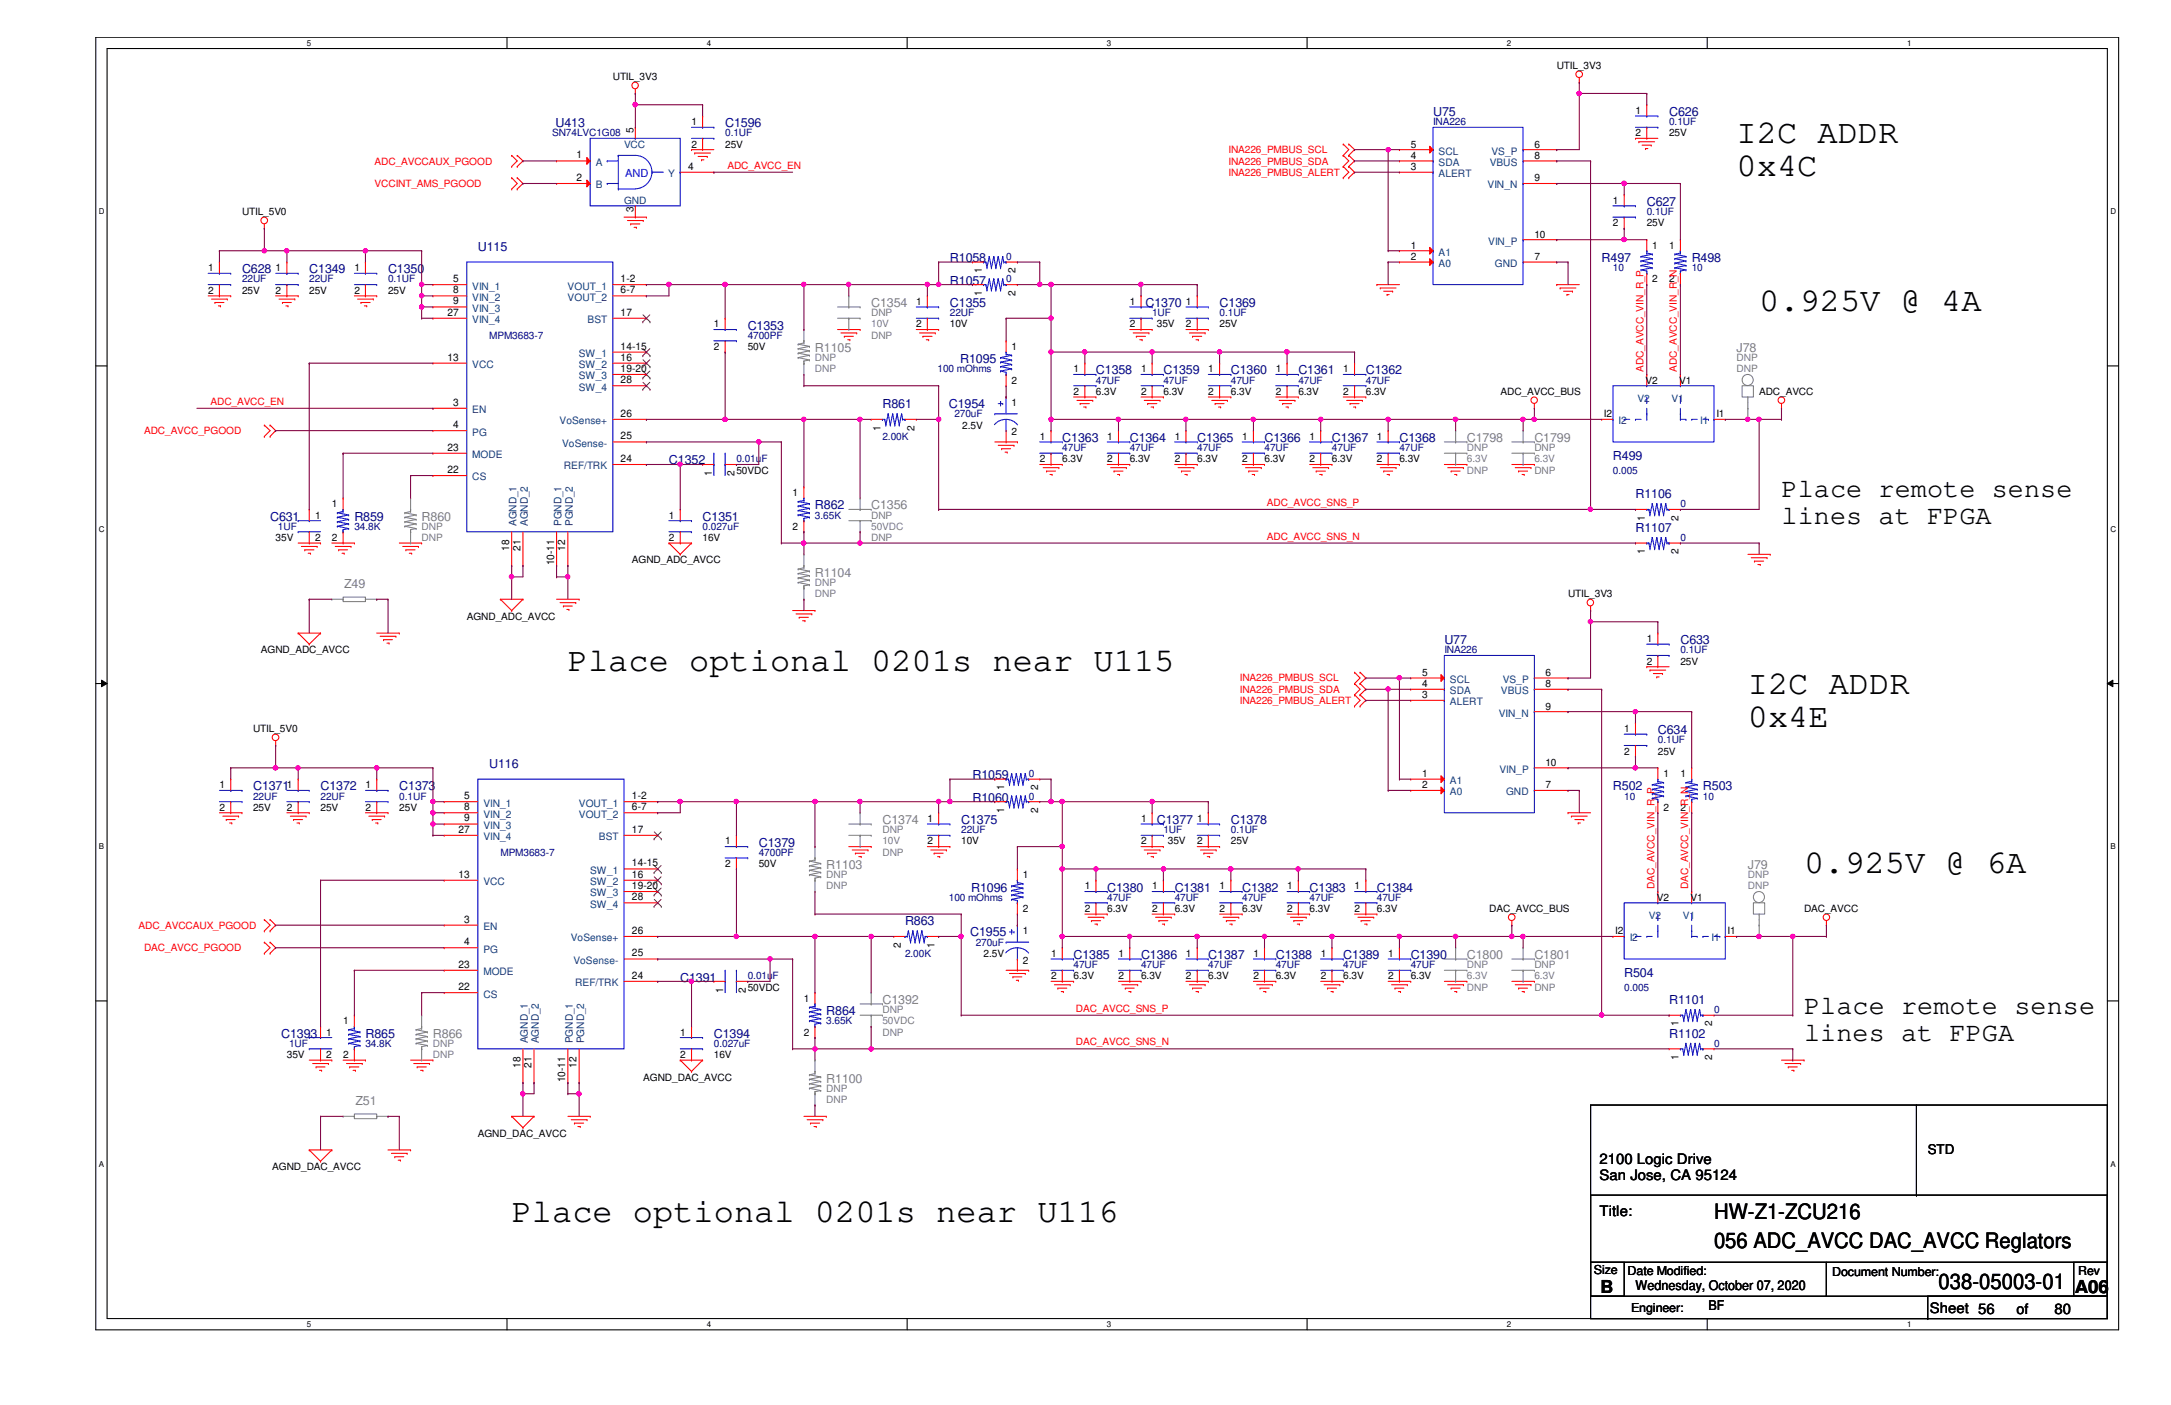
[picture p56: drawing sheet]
<svg xmlns="http://www.w3.org/2000/svg" width="432mm" height="279mm" viewBox="0 0 432 279" stroke-linecap="round" stroke-linejoin="round" font-family="sans-serif">
<defs><g id="words">
<g font-size="6.7">
<text x="345.4" y="28.4">I2C ADDR</text>
<text x="345.4" y="35.1">0x4C</text>
<text x="349.9" y="61.9">0.925V @ 4A</text>
<text x="112.9" y="133.4">Place optional 0201s near U115</text>
<text x="347.6" y="137.9">I2C ADDR</text>
<text x="347.6" y="144.6">0x4E</text>
<text x="358.8" y="173.7">0.925V @ 6A</text>
<text x="101.8" y="243">Place optional 0201s near U116</text>
</g>
<g font-size="5.3">
<text x="354.3" y="98.8">Place remote sense</text>
<text x="354.3" y="104.2">lines at FPGA</text>
<text x="358.8" y="201.7">Place remote sense</text>
<text x="358.8" y="207">lines at FPGA</text>
</g>
<g font-size="4.2">
<text x="340.9" y="242.4">HW-Z1-ZCU216</text>
<text x="340.9" y="248.2">056 ADC_AVCC DAC_AVCC Reglators</text>
<text x="385.6" y="256.4">038-05003-01</text>
</g>
<g font-size="3.6">
<text x="318.3" y="257">B</text>
<text x="412.7" y="257">A06</text>
</g>
<g font-size="2.9">
<text x="318.1" y="231.5">2100 Logic Drive</text>
<text x="318.1" y="234.7">San Jose, CA 95124</text>
<text x="318.1" y="241.8">Title:</text>
<text x="383.8" y="261">Sheet 56</text>
<text x="401.1" y="261.2">of</text>
<text x="408.6" y="261.2">80</text>
</g>
<g font-size="2.7">
<text x="383.4" y="229.5">STD</text>
<text x="325.3" y="256.6">Wednesday, October 07, 2020</text>
<text x="339.8" y="260.6">BF</text>
</g>
<g font-size="2.5" fill="#000080">
<text x="285" y="23.1">U75</text>
<text x="332" y="23.1">C626</text>
<text x="110.5" y="25.3">U413</text>
<text x="144.2" y="25.3">C1596</text>
<text x="327.5" y="40.9">C627</text>
<text x="95" y="49.9">U115</text>
<text x="188.9" y="52.1">R1058</text>
<text x="318.6" y="52.1">R497</text>
<text x="336.5" y="52.1">R498</text>
<text x="48.1" y="54.4">C628</text>
<text x="61.5" y="54.4">C1349</text>
<text x="77.2" y="54.4">C1350</text>
<text x="188.9" y="56.6">R1057</text>
<text x="148.7" y="65.5">C1353</text>
<text x="188.9" y="61.1">C1355</text>
<text x="227.8" y="61.1">C1370</text>
<text x="242.6" y="61.1">C1369</text>
<text x="191" y="72.3">R1095</text>
<text x="218" y="74.5">C1358</text>
<text x="231.4" y="74.5">C1359</text>
<text x="244.8" y="74.5">C1360</text>
<text x="258.2" y="74.5">C1361</text>
<text x="271.7" y="74.5">C1362</text>
<text x="175.5" y="81.2">R861</text>
<text x="188.7" y="81.2">C1954</text>
<text x="211.3" y="87.9">C1363</text>
<text x="224.7" y="87.9">C1364</text>
<text x="238.1" y="87.9">C1365</text>
<text x="251.5" y="87.9">C1366</text>
<text x="264.9" y="87.9">C1367</text>
<text x="278.3" y="87.9">C1368</text>
<text x="133.1" y="92.4">C1352</text>
<text x="320.8" y="91.5">R499</text>
<text x="162.1" y="101.3">R862</text>
<text x="325.3" y="99.1">R1106</text>
<text x="53.7" y="103.5">C631</text>
<text x="70.5" y="103.5">R859</text>
<text x="139.7" y="103.5">C1351</text>
<text x="325.3" y="105.8">R1107</text>
<text x="287.3" y="128.1">U77</text>
<text x="334.2" y="128.1">C633</text>
<text x="329.7" y="146">C634</text>
<text x="97.3" y="152.7">U116</text>
<text x="193.4" y="154.9">R1059</text>
<text x="50.3" y="157.2">C1371</text>
<text x="63.8" y="157.2">C1372</text>
<text x="79.4" y="157.2">C1373</text>
<text x="193.4" y="159.4">R1060</text>
<text x="320.8" y="157.2">R502</text>
<text x="338.7" y="157.2">R503</text>
<text x="191.2" y="163.9">C1375</text>
<text x="230.1" y="163.9">C1377</text>
<text x="244.8" y="163.9">C1378</text>
<text x="150.9" y="168.4">C1379</text>
<text x="193.2" y="177.3">R1096</text>
<text x="220.2" y="177.3">C1380</text>
<text x="233.6" y="177.3">C1381</text>
<text x="247.1" y="177.3">C1382</text>
<text x="260.5" y="177.3">C1383</text>
<text x="273.9" y="177.3">C1384</text>
<text x="180" y="184">R863</text>
<text x="193" y="186.2">C1955</text>
<text x="213.5" y="190.7">C1385</text>
<text x="226.9" y="190.7">C1386</text>
<text x="240.3" y="190.7">C1387</text>
<text x="253.7" y="190.7">C1388</text>
<text x="267.2" y="190.7">C1389</text>
<text x="280.6" y="190.7">C1390</text>
<text x="135.3" y="195.2">C1391</text>
<text x="323" y="194.3">R504</text>
<text x="164.3" y="201.9">R864</text>
<text x="332" y="199.6">R1101</text>
<text x="55.9" y="206.4">C1393</text>
<text x="72.7" y="206.4">R865</text>
<text x="142" y="206.4">C1394</text>
<text x="332" y="206.4">R1102</text>
</g>
<g font-size="2.5" fill="#808080">
<text x="173.3" y="61.1">C1354</text>
<text x="162.1" y="70">R1105</text>
<text x="345.4" y="70">J78</text>
<text x="291.8" y="87.9">C1798</text>
<text x="305.2" y="87.9">C1799</text>
<text x="173.3" y="101.3">C1356</text>
<text x="83.9" y="103.5">R860</text>
<text x="68.5" y="117">Z49</text>
<text x="162.1" y="114.7">R1104</text>
<text x="175.5" y="163.9">C1374</text>
<text x="164.3" y="172.8">R1103</text>
<text x="347.6" y="172.8">J79</text>
<text x="291.8" y="190.7">C1800</text>
<text x="305.2" y="190.7">C1801</text>
<text x="175.5" y="199.6">C1392</text>
<text x="86.1" y="206.4">R866</text>
<text x="164.3" y="215.3">R1100</text>
<text x="70.7" y="219.8">Z51</text>
</g>
<g font-size="2.5">
<text x="317" y="253.3">Size</text>
<text x="323.7" y="253.5">Date Modified:</text>
<text x="364.4" y="253.7">Document Number:</text>
<text x="413.3" y="253.5">Rev</text>
<text x="324.4" y="260.9">Engineer:</text>
</g>
<text font-size="2.2" fill="#00f" x="124.3" y="35.1">AND</text>
<g font-size="2">
<text x="121.9" y="16">UTIL_3V3</text>
<text x="309.6" y="13.7">UTIL_3V3</text>
<text x="325.3" y="22.6">1</text>
<text x="126" y="26.4" transform="rotate(-90 126 26.4)">5</text>
<text x="137.5" y="24.9">1</text>
<text x="137.5" y="29.3">2</text>
<text x="144.2" y="29.3">25V</text>
<text x="280.6" y="29.3">5</text>
<text x="305.2" y="29.3">6</text>
<text x="325.3" y="27.1">2</text>
<text x="332" y="27.1">25V</text>
<text x="114.7" y="31.5">1</text>
<text x="114.7" y="36">2</text>
<text x="136.9" y="33.7">4</text>
<text x="280.6" y="33.8">3</text>
<text x="280.6" y="31.6">4</text>
<text x="305.2" y="31.6">8</text>
<text x="305.2" y="36.1">9</text>
<text x="320.8" y="40.5">1</text>
<text x="48.1" y="42.8">UTIL_5V0</text>
<text x="126" y="42.1" transform="rotate(-90 126 42.1)">3</text>
<text x="305.2" y="47.2">10</text>
<text x="320.8" y="45">2</text>
<text x="327.5" y="45">25V</text>
<text x="41.4" y="53.9">1</text>
<text x="54.8" y="53.9">1</text>
<text x="70.5" y="53.9">1</text>
<text x="280.6" y="49.5">1</text>
<text x="280.6" y="51.7">2</text>
<text x="305.2" y="51.7">7</text>
<text x="328.6" y="49.5">1</text>
<text x="332" y="49.5">1</text>
<text x="41.4" y="58.4">2</text>
<text x="48.1" y="58.4">25V</text>
<text x="54.8" y="58.4">2</text>
<text x="61.5" y="58.4">25V</text>
<text x="70.5" y="58.4">2</text>
<text x="77.2" y="58.4">25V</text>
<text x="90.1" y="56.1">5</text>
<text x="90.1" y="58.3">8</text>
<text x="123.4" y="56.1">1-2</text>
<text x="123.4" y="58.3">6-7</text>
<text x="195.3" y="58.8" transform="rotate(-90 195.3 58.8)">1</text>
<text x="195.3" y="54.4" transform="rotate(-90 195.3 54.4)">1</text>
<text x="202" y="58.8" transform="rotate(-90 202 58.8)">2</text>
<text x="202" y="54.4" transform="rotate(-90 202 54.4)">2</text>
<text x="328.6" y="56.2">2</text>
<text x="332" y="56.2">2</text>
<text x="89" y="62.8">27</text>
<text x="90.1" y="60.5">9</text>
<text x="123.4" y="62.8">17</text>
<text x="142" y="65.1">1</text>
<text x="182.2" y="60.7">1</text>
<text x="182.2" y="65.1">2</text>
<text x="188.9" y="65.1">10V</text>
<text x="224.7" y="60.7">1</text>
<text x="224.7" y="65.1">2</text>
<text x="230.1" y="65.1">35V</text>
<text x="235.9" y="60.7">1</text>
<text x="235.9" y="65.1">2</text>
<text x="242.6" y="65.1">25V</text>
<text x="89" y="71.7">13</text>
<text x="123.4" y="69.5">14-15</text>
<text x="123.4" y="71.7">16</text>
<text x="142" y="69.6">2</text>
<text x="148.7" y="69.6">50V</text>
<text x="201.2" y="69.6">1</text>
<text x="123.4" y="76.2">28</text>
<text x="123.4" y="74">19-20</text>
<text x="201.2" y="76.3">2</text>
<text x="213.5" y="74">1</text>
<text x="226.9" y="74">1</text>
<text x="240.3" y="74">1</text>
<text x="253.7" y="74">1</text>
<text x="267.2" y="74">1</text>
<text x="327.3" y="76.3">V2</text>
<text x="334" y="76.3">V1</text>
<text x="90.1" y="80.7">3</text>
<text x="123.4" y="82.9">26</text>
<text x="201.2" y="80.8">1</text>
<text x="213.5" y="78.5">2</text>
<text x="218" y="78.5">6.3V</text>
<text x="226.9" y="78.5">2</text>
<text x="231.4" y="78.5">6.3V</text>
<text x="240.3" y="78.5">2</text>
<text x="244.8" y="78.5">6.3V</text>
<text x="253.7" y="78.5">2</text>
<text x="258.2" y="78.5">6.3V</text>
<text x="267.2" y="78.5">2</text>
<text x="271.7" y="78.5">6.3V</text>
<text x="298.4" y="78.5">ADC_AVCC_BUS</text>
<text x="319" y="83">I2</text>
<text x="341.4" y="83">I1</text>
<text x="349.9" y="78.5">ADC_AVCC</text>
<text x="89" y="89.6">23</text>
<text x="90.1" y="85.1">4</text>
<text x="123.4" y="87.4">25</text>
<text x="175.1" y="85.6" transform="rotate(-90 175.1 85.6)">1</text>
<text x="181.9" y="85.6" transform="rotate(-90 181.9 85.6)">2</text>
<text x="191.4" y="85.2">2.5V</text>
<text x="201.2" y="86.6">2</text>
<text x="206.8" y="87.5">1</text>
<text x="220.2" y="87.5">1</text>
<text x="233.6" y="87.5">1</text>
<text x="247.1" y="87.5">1</text>
<text x="260.5" y="87.5">1</text>
<text x="273.9" y="87.5">1</text>
<text x="89" y="94.1">22</text>
<text x="123.4" y="91.9">24</text>
<text x="141.6" y="94.6" transform="rotate(-90 141.6 94.6)">1</text>
<text x="146.1" y="94.6" transform="rotate(-90 146.1 94.6)">2</text>
<text x="146.5" y="94.2">50VDC</text>
<text x="206.8" y="91.9">2</text>
<text x="211.3" y="91.9">6.3V</text>
<text x="220.2" y="91.9">2</text>
<text x="224.7" y="91.9">6.3V</text>
<text x="233.6" y="91.9">2</text>
<text x="238.1" y="91.9">6.3V</text>
<text x="247.1" y="91.9">2</text>
<text x="251.5" y="91.9">6.3V</text>
<text x="260.5" y="91.9">2</text>
<text x="264.9" y="91.9">6.3V</text>
<text x="273.9" y="91.9">2</text>
<text x="278.3" y="91.9">6.3V</text>
<text x="66" y="100.9">1</text>
<text x="157.6" y="98.6">1</text>
<text x="54.8" y="107.6">35V</text>
<text x="62.7" y="103.1">1</text>
<text x="62.7" y="107.6">2</text>
<text x="66" y="107.6">2</text>
<text x="133.1" y="103.1">1</text>
<text x="133.1" y="107.6">2</text>
<text x="139.7" y="107.6">16V</text>
<text x="157.6" y="105.4">2</text>
<text x="327.2" y="103.5" transform="rotate(-90 327.2 103.5)">1</text>
<text x="333.8" y="103.5" transform="rotate(-90 333.8 103.5)">2</text>
<text x="101.3" y="109.5" transform="rotate(-90 101.3 109.5)">18</text>
<text x="103.5" y="109.5" transform="rotate(-90 103.5 109.5)">21</text>
<text x="110.2" y="112.4" transform="rotate(-90 110.2 112.4)">10-11</text>
<text x="112.4" y="109.5" transform="rotate(-90 112.4 109.5)">12</text>
<text x="125.7" y="112.1">AGND_ADC_AVCC</text>
<text x="327.2" y="110.2" transform="rotate(-90 327.2 110.2)">1</text>
<text x="333.8" y="110.2" transform="rotate(-90 333.8 110.2)">2</text>
<text x="311.9" y="118.7">UTIL_3V3</text>
<text x="92.8" y="123.2">AGND_ADC_AVCC</text>
<text x="51.9" y="129.9">AGND_ADC_AVCC</text>
<text x="327.5" y="127.7">1</text>
<text x="282.8" y="136.7">4</text>
<text x="282.8" y="134.4">5</text>
<text x="307.4" y="134.4">6</text>
<text x="307.4" y="136.7">8</text>
<text x="327.5" y="132.2">2</text>
<text x="334.2" y="132.2">25V</text>
<text x="282.8" y="138.9">3</text>
<text x="307.4" y="141.1">9</text>
<text x="50.3" y="145.6">UTIL_5V0</text>
<text x="323" y="145.6">1</text>
<text x="282.8" y="154.5">1</text>
<text x="307.4" y="152.3">10</text>
<text x="323" y="150.1">2</text>
<text x="329.7" y="150.1">25V</text>
<text x="330.9" y="154.5">1</text>
<text x="334.2" y="154.5">1</text>
<text x="43.6" y="156.8">1</text>
<text x="43.6" y="161.2">2</text>
<text x="50.3" y="161.2">25V</text>
<text x="57.1" y="156.8">1</text>
<text x="57.1" y="161.2">2</text>
<text x="63.8" y="161.2">25V</text>
<text x="72.7" y="156.8">1</text>
<text x="72.7" y="161.2">2</text>
<text x="79.4" y="161.2">25V</text>
<text x="92.3" y="158.9">5</text>
<text x="92.3" y="161.1">8</text>
<text x="125.7" y="158.9">1-2</text>
<text x="125.7" y="161.1">6-7</text>
<text x="199.7" y="161.6" transform="rotate(-90 199.7 161.6)">1</text>
<text x="199.7" y="157.2" transform="rotate(-90 199.7 157.2)">1</text>
<text x="206.5" y="161.6" transform="rotate(-90 206.5 161.6)">2</text>
<text x="206.5" y="157.2" transform="rotate(-90 206.5 157.2)">2</text>
<text x="282.8" y="156.8">2</text>
<text x="307.4" y="156.8">7</text>
<text x="330.9" y="161.2">2</text>
<text x="334.2" y="161.2">2</text>
<text x="91.2" y="165.6">27</text>
<text x="92.3" y="163.4">9</text>
<text x="125.7" y="165.6">17</text>
<text x="144.2" y="167.9">1</text>
<text x="184.4" y="163.4">1</text>
<text x="184.4" y="167.9">2</text>
<text x="191.2" y="167.9">10V</text>
<text x="226.9" y="163.4">1</text>
<text x="226.9" y="167.9">2</text>
<text x="232.3" y="167.9">35V</text>
<text x="238.1" y="163.4">1</text>
<text x="238.1" y="167.9">2</text>
<text x="244.8" y="167.9">25V</text>
<text x="125.7" y="172.3">14-15</text>
<text x="144.2" y="172.4">2</text>
<text x="150.9" y="172.4">50V</text>
<text x="91.2" y="174.5">13</text>
<text x="125.7" y="179">28</text>
<text x="125.7" y="176.8">19-20</text>
<text x="125.7" y="174.5">16</text>
<text x="203.5" y="174.6">1</text>
<text x="215.8" y="176.9">1</text>
<text x="229.2" y="176.9">1</text>
<text x="242.6" y="176.9">1</text>
<text x="256" y="176.9">1</text>
<text x="269.4" y="176.9">1</text>
<text x="329.5" y="179.1">V2</text>
<text x="336.3" y="179.1">V1</text>
<text x="92.3" y="183.5">3</text>
<text x="125.7" y="185.7">26</text>
<text x="203.5" y="181.4">2</text>
<text x="203.5" y="185.8">1</text>
<text x="215.8" y="181.4">2</text>
<text x="220.2" y="181.4">6.3V</text>
<text x="229.2" y="181.4">2</text>
<text x="233.6" y="181.4">6.3V</text>
<text x="242.6" y="181.4">2</text>
<text x="247.1" y="181.4">6.3V</text>
<text x="256" y="181.4">2</text>
<text x="260.5" y="181.4">6.3V</text>
<text x="269.4" y="181.4">2</text>
<text x="273.9" y="181.4">6.3V</text>
<text x="296.2" y="181.4">DAC_AVCC_BUS</text>
<text x="321.3" y="185.8">I2</text>
<text x="343.6" y="185.8">I1</text>
<text x="358.8" y="181.4">DAC_AVCC</text>
<text x="92.3" y="188">4</text>
<text x="125.7" y="190.2">25</text>
<text x="179.2" y="188.5" transform="rotate(-90 179.2 188.5)">2</text>
<text x="185.9" y="188.5" transform="rotate(-90 185.9 188.5)">1</text>
<text x="195.6" y="190.3">2.5V</text>
<text x="203.5" y="191.6">2</text>
<text x="209" y="190.3">1</text>
<text x="222.5" y="190.3">1</text>
<text x="235.9" y="190.3">1</text>
<text x="249.3" y="190.3">1</text>
<text x="262.7" y="190.3">1</text>
<text x="276.1" y="190.3">1</text>
<text x="91.2" y="192.4">23</text>
<text x="91.2" y="196.9">22</text>
<text x="125.7" y="194.6">24</text>
<text x="143.8" y="197.4" transform="rotate(-90 143.8 197.4)">1</text>
<text x="148.3" y="197.4" transform="rotate(-90 148.3 197.4)">2</text>
<text x="148.7" y="197">50VDC</text>
<text x="209" y="194.8">2</text>
<text x="213.5" y="194.8">6.3V</text>
<text x="222.5" y="194.8">2</text>
<text x="226.9" y="194.8">6.3V</text>
<text x="235.9" y="194.8">2</text>
<text x="240.3" y="194.8">6.3V</text>
<text x="249.3" y="194.8">2</text>
<text x="253.7" y="194.8">6.3V</text>
<text x="262.7" y="194.8">2</text>
<text x="267.2" y="194.8">6.3V</text>
<text x="276.1" y="194.8">2</text>
<text x="280.6" y="194.8">6.3V</text>
<text x="68.2" y="203.7">1</text>
<text x="159.9" y="199.2">1</text>
<text x="64.9" y="206">1</text>
<text x="135.3" y="206">1</text>
<text x="159.9" y="206">2</text>
<text x="333.8" y="204.1" transform="rotate(-90 333.8 204.1)">1</text>
<text x="340.6" y="204.1" transform="rotate(-90 340.6 204.1)">2</text>
<text x="57.1" y="210.4">35V</text>
<text x="64.9" y="210.4">2</text>
<text x="68.2" y="210.4">2</text>
<text x="103.5" y="212.3" transform="rotate(-90 103.5 212.3)">18</text>
<text x="105.7" y="212.3" transform="rotate(-90 105.7 212.3)">21</text>
<text x="112.4" y="215.2" transform="rotate(-90 112.4 215.2)">10-11</text>
<text x="114.7" y="212.3" transform="rotate(-90 114.7 212.3)">12</text>
<text x="127.9" y="214.9">AGND_DAC_AVCC</text>
<text x="135.3" y="210.4">2</text>
<text x="142" y="210.4">16V</text>
<text x="333.8" y="210.8" transform="rotate(-90 333.8 210.8)">1</text>
<text x="340.6" y="210.8" transform="rotate(-90 340.6 210.8)">2</text>
<text x="95" y="226.1">AGND_DAC_AVCC</text>
<text x="54.1" y="232.7">AGND_DAC_AVCC</text>
</g>
<g font-size="2" fill="#000080">
<text x="109.8" y="27.1">SN74LVC1G08</text>
<text x="144.2" y="27.1">0.1UF</text>
<text x="285" y="24.9">INA226</text>
<text x="332" y="24.9">0.1UF</text>
<text x="327.5" y="42.8">0.1UF</text>
<text x="200.1" y="51.7">0</text>
<text x="320.8" y="53.9">10</text>
<text x="336.5" y="53.9">10</text>
<text x="48.1" y="56.2">22UF</text>
<text x="61.5" y="56.2">22UF</text>
<text x="77.2" y="56.2">0.1UF</text>
<text x="200.1" y="56.2">0</text>
<text x="188.9" y="62.9">22UF</text>
<text x="229.2" y="62.9">1UF</text>
<text x="242.6" y="62.9">0.1UF</text>
<text x="97.3" y="67.4">MPM3683-7</text>
<text x="148.7" y="67.4">4700PF</text>
<text x="186.5" y="74">100 mOhms</text>
<text x="218" y="76.3">47UF</text>
<text x="231.4" y="76.3">47UF</text>
<text x="244.8" y="76.3">47UF</text>
<text x="258.2" y="76.3">47UF</text>
<text x="271.7" y="76.3">47UF</text>
<text x="189.8" y="83">270uF</text>
<text x="175.5" y="87.5">2.00K</text>
<text x="211.3" y="89.7">47UF</text>
<text x="224.7" y="89.7">47UF</text>
<text x="238.1" y="89.7">47UF</text>
<text x="251.5" y="89.7">47UF</text>
<text x="264.9" y="89.7">47UF</text>
<text x="278.3" y="89.7">47UF</text>
<text x="146.5" y="91.9">0.01uF</text>
<text x="320.8" y="94.2">0.005</text>
<text x="334.2" y="100.9">0</text>
<text x="55.3" y="105.4">1UF</text>
<text x="70.5" y="105.4">34.8K</text>
<text x="139.7" y="105.4">0.027uF</text>
<text x="162.1" y="103.1">3.65K</text>
<text x="334.2" y="107.6">0</text>
<text x="287.3" y="129.9">INA226</text>
<text x="334.2" y="129.9">0.1UF</text>
<text x="329.7" y="147.8">0.1UF</text>
<text x="204.6" y="154.5">0</text>
<text x="50.3" y="159">22UF</text>
<text x="63.8" y="159">22UF</text>
<text x="79.4" y="159">0.1UF</text>
<text x="204.6" y="159">0</text>
<text x="323" y="159">10</text>
<text x="338.7" y="159">10</text>
<text x="191.2" y="165.7">22UF</text>
<text x="231.4" y="165.7">1UF</text>
<text x="244.8" y="165.7">0.1UF</text>
<text x="99.5" y="170.2">MPM3683-7</text>
<text x="150.9" y="170.2">4700PF</text>
<text x="188.7" y="179.1">100 mOhms</text>
<text x="220.2" y="179.1">47UF</text>
<text x="233.6" y="179.1">47UF</text>
<text x="247.1" y="179.1">47UF</text>
<text x="260.5" y="179.1">47UF</text>
<text x="273.9" y="179.1">47UF</text>
<text x="180" y="190.3">2.00K</text>
<text x="194.1" y="188">270uF</text>
<text x="148.7" y="194.8">0.01uF</text>
<text x="213.5" y="192.5">47UF</text>
<text x="226.9" y="192.5">47UF</text>
<text x="240.3" y="192.5">47UF</text>
<text x="253.7" y="192.5">47UF</text>
<text x="267.2" y="192.5">47UF</text>
<text x="280.6" y="192.5">47UF</text>
<text x="323" y="197">0.005</text>
<text x="164.3" y="203.7">3.65K</text>
<text x="340.9" y="201.5">0</text>
<text x="57.5" y="208.2">1UF</text>
<text x="72.7" y="208.2">34.8K</text>
<text x="142" y="208.2">0.027uF</text>
<text x="340.9" y="208.2">0</text>
</g>
<g font-size="2" fill="#004080">
<text x="124.1" y="29.3">VCC</text>
<text x="118.5" y="33">A</text>
<text x="132.9" y="35.2">Y</text>
<text x="286.1" y="35.2">ALERT</text>
<text x="286.1" y="33">SDA</text>
<text x="286.1" y="30.7">SCL</text>
<text x="296.3" y="33">VBUS</text>
<text x="296.6" y="30.7">VS_P</text>
<text x="118.5" y="37.5">B</text>
<text x="124.1" y="40.5">GND</text>
<text x="295.9" y="37.5">VIN_N</text>
<text x="286.1" y="50.8">A1</text>
<text x="286.1" y="53.1">A0</text>
<text x="296" y="48.6">VIN_P</text>
<text x="297.3" y="53.1">GND</text>
<text x="93.9" y="57.6">VIN_1</text>
<text x="93.9" y="59.8">VIN_2</text>
<text x="112.9" y="57.6">VOUT_1</text>
<text x="112.9" y="59.8">VOUT_2</text>
<text x="93.9" y="64.3">VIN_4</text>
<text x="93.9" y="62">VIN_3</text>
<text x="116.9" y="64.3">BST</text>
<text x="115.1" y="71">SW_1</text>
<text x="93.9" y="73.2">VCC</text>
<text x="115.1" y="77.7">SW_4</text>
<text x="115.1" y="75.4">SW_3</text>
<text x="115.1" y="73.2">SW_2</text>
<text x="93.9" y="82.2">EN</text>
<text x="325.7" y="79.9">V2</text>
<text x="332.4" y="79.9">V1</text>
<text x="93.9" y="86.6">PG</text>
<text x="111.3" y="84.4">VoSense+</text>
<text x="111.8" y="88.9">VoSense-</text>
<text x="321.9" y="84.4">I2</text>
<text x="338.2" y="84.4">I1</text>
<text x="93.9" y="91.1">MODE</text>
<text x="93.9" y="95.5">CS</text>
<text x="112.1" y="93.3">REF/TRK</text>
<text x="102.7" y="104.6" transform="rotate(-90 102.7 104.6)">AGND_1</text>
<text x="105" y="104.6" transform="rotate(-90 105 104.6)">AGND_2</text>
<text x="111.7" y="104.6" transform="rotate(-90 111.7 104.6)">PGND_1</text>
<text x="113.9" y="104.6" transform="rotate(-90 113.9 104.6)">PGND_2</text>
<text x="288.4" y="135.8">SCL</text>
<text x="298.9" y="135.8">VS_P</text>
<text x="288.4" y="140.2">ALERT</text>
<text x="288.4" y="138">SDA</text>
<text x="298.1" y="142.5">VIN_N</text>
<text x="298.5" y="138">VBUS</text>
<text x="288.4" y="155.9">A1</text>
<text x="298.2" y="153.7">VIN_P</text>
<text x="96.1" y="160.4">VIN_1</text>
<text x="115.1" y="160.4">VOUT_1</text>
<text x="288.4" y="158.2">A0</text>
<text x="299.6" y="158.2">GND</text>
<text x="96.1" y="167.1">VIN_4</text>
<text x="96.1" y="164.8">VIN_3</text>
<text x="96.1" y="162.6">VIN_2</text>
<text x="115.1" y="162.6">VOUT_2</text>
<text x="119.1" y="167.1">BST</text>
<text x="117.3" y="173.8">SW_1</text>
<text x="96.1" y="176">VCC</text>
<text x="117.3" y="178.3">SW_3</text>
<text x="117.3" y="176">SW_2</text>
<text x="96.1" y="185">EN</text>
<text x="117.3" y="180.5">SW_4</text>
<text x="328" y="182.7">V2</text>
<text x="334.7" y="182.7">V1</text>
<text x="96.1" y="189.4">PG</text>
<text x="113.5" y="187.2">VoSense+</text>
<text x="114" y="191.7">VoSense-</text>
<text x="324.1" y="187.2">I2</text>
<text x="340.4" y="187.2">I1</text>
<text x="96.1" y="193.9">MODE</text>
<text x="114.4" y="196.1">REF/TRK</text>
<text x="96.1" y="198.4">CS</text>
<text x="105" y="207.5" transform="rotate(-90 105 207.5)">AGND_1</text>
<text x="107.2" y="207.5" transform="rotate(-90 107.2 207.5)">AGND_2</text>
<text x="113.9" y="207.5" transform="rotate(-90 113.9 207.5)">PGND_1</text>
<text x="116.2" y="207.5" transform="rotate(-90 116.2 207.5)">PGND_2</text>
</g>
<g font-size="2" fill="#f00">
<text x="74.5" y="32.7">ADC_AVCCAUX_PGOOD</text>
<text x="144.7" y="33.6">ADC_AVCC_EN</text>
<text x="244.3" y="30.5">INA226_PMBUS_SCL</text>
<text x="244.3" y="32.7">INA226_PMBUS_SDA</text>
<text x="244.3" y="34.9">INA226_PMBUS_ALERT</text>
<text x="74.5" y="37.2">VCCINT_AMS_PGOOD</text>
<text x="326.9" y="74" transform="rotate(-90 326.9 74)">ADC_AVCC_VIN_R_P</text>
<text x="333.5" y="74" transform="rotate(-90 333.5 74)">ADC_AVCC_VIN_R_N</text>
<text x="41.9" y="80.5">ADC_AVCC_EN</text>
<text x="28.7" y="86.4">ADC_AVCC_PGOOD</text>
<text x="252" y="100.6">ADC_AVCC_SNS_P</text>
<text x="252" y="107.3">ADC_AVCC_SNS_N</text>
<text x="246.6" y="135.5">INA226_PMBUS_SCL</text>
<text x="246.6" y="137.8">INA226_PMBUS_SDA</text>
<text x="246.6" y="140">INA226_PMBUS_ALERT</text>
<text x="329.1" y="176.8" transform="rotate(-90 329.1 176.8)">DAC_AVCC_VIN_R_P</text>
<text x="335.8" y="176.8" transform="rotate(-90 335.8 176.8)">DAC_AVCC_VIN_R_N</text>
<text x="27.6" y="184.7">ADC_AVCCAUX_PGOOD</text>
<text x="28.7" y="189.2">DAC_AVCC_PGOOD</text>
<text x="214" y="201.2">DAC_AVCC_SNS_P</text>
<text x="214" y="207.9">DAC_AVCC_SNS_N</text>
</g>
<g font-size="2" fill="#808080">
<text x="173.3" y="62.9">DNP</text>
<text x="173.3" y="65.1">10V</text>
<text x="162.1" y="71.8">DNP</text>
<text x="173.3" y="67.4">DNP</text>
<text x="345.4" y="71.8">DNP</text>
<text x="162.1" y="74">DNP</text>
<text x="345.4" y="74">DNP</text>
<text x="291.8" y="89.7">DNP</text>
<text x="305.2" y="89.7">DNP</text>
<text x="291.8" y="91.9">6.3V</text>
<text x="291.8" y="94.2">DNP</text>
<text x="305.2" y="91.9">6.3V</text>
<text x="305.2" y="94.2">DNP</text>
<text x="83.9" y="105.4">DNP</text>
<text x="83.9" y="107.6">DNP</text>
<text x="173.3" y="103.1">DNP</text>
<text x="173.3" y="105.4">50VDC</text>
<text x="173.3" y="107.6">DNP</text>
<text x="162.1" y="116.5">DNP</text>
<text x="162.1" y="118.7">DNP</text>
<text x="175.5" y="165.7">DNP</text>
<text x="175.5" y="167.9">10V</text>
<text x="175.5" y="170.2">DNP</text>
<text x="164.3" y="174.6">DNP</text>
<text x="164.3" y="176.9">DNP</text>
<text x="347.6" y="174.6">DNP</text>
<text x="347.6" y="176.9">DNP</text>
<text x="291.8" y="192.5">DNP</text>
<text x="291.8" y="194.8">6.3V</text>
<text x="291.8" y="197">DNP</text>
<text x="305.2" y="192.5">DNP</text>
<text x="305.2" y="194.8">6.3V</text>
<text x="305.2" y="197">DNP</text>
<text x="175.5" y="201.5">DNP</text>
<text x="175.5" y="203.7">50VDC</text>
<text x="86.1" y="208.2">DNP</text>
<text x="175.5" y="206">DNP</text>
<text x="86.1" y="210.4">DNP</text>
<text x="164.3" y="217.1">DNP</text>
<text x="164.3" y="219.3">DNP</text>
</g>
<g font-size="1.6">
<text x="61" y="9.1">5</text>
<text x="140.6" y="9.1">4</text>
<text x="220.2" y="9.1">3</text>
<text x="299.7" y="9.1">2</text>
<text x="379.3" y="9.1">1</text>
<text x="19.6" y="42.6">D</text>
<text x="419.7" y="42.6">D</text>
<text x="19.6" y="105.7">C</text>
<text x="419.7" y="105.7">C</text>
<text x="19.6" y="168.9">B</text>
<text x="419.7" y="168.9">B</text>
<text x="19.6" y="232">A</text>
<text x="419.7" y="232">A</text>
<text x="61" y="263.9">5</text>
<text x="140.6" y="263.9">4</text>
<text x="220.2" y="263.9">3</text>
<text x="299.7" y="263.9">2</text>
<text x="379.3" y="263.9">1</text>
</g>
</g></defs>
<path d="M19.1 7.4h402.3v257.1h-402.3zM21.3 9.7h397.8v252.5h-397.8z" fill="none" stroke="#000" stroke-width=".21"/>
<g fill="#fff">
<path d="M61 7.7h.9v1.7h-.9z"/>
<path d="M61 262.5h.9v1.7h-.9z"/>
</g>
<path d="M100.8 7.4v2.3M100.8 262.2v2.3" fill="none" stroke="#000" stroke-width=".21"/>
<g fill="#fff">
<path d="M140.6 7.7h.9v1.7h-.9z"/>
<path d="M140.6 262.5h.9v1.7h-.9z"/>
</g>
<path d="M180.4 7.4v2.3M180.4 262.2v2.3" fill="none" stroke="#000" stroke-width=".21"/>
<g fill="#fff">
<path d="M220.2 7.7h.9v1.7h-.9z"/>
<path d="M220.2 262.5h.9v1.7h-.9z"/>
</g>
<path d="M260 7.4v2.3M260 262.2v2.3" fill="none" stroke="#000" stroke-width=".21"/>
<g fill="#fff">
<path d="M299.7 7.7h.9v1.7h-.9z"/>
<path d="M299.7 262.5h.9v1.7h-.9z"/>
</g>
<path d="M339.6 7.4v2.3M339.6 262.2v2.3" fill="none" stroke="#000" stroke-width=".21"/>
<g fill="#fff">
<path d="M379.3 7.7h.9v1.7h-.9z"/>
<path d="M379.3 262.5h.9v1.7h-.9z"/>
<path d="M19.6 41.2h1.2v1.8h-1.2z"/>
<path d="M419.7 41.2h1.2v1.8h-1.2z"/>
<path d="M19.6 104.3h1.2v1.8h-1.2z"/>
<path d="M419.7 104.3h1.2v1.8h-1.2z"/>
</g>
<path d="M19.1 72.8h2.2M419.1 72.8h2.3" fill="none" stroke="#000" stroke-width=".21"/>
<g fill="#fff">
<path d="M19.6 167.5h1.1v1.7h-1.1z"/>
<path d="M419.7 167.5h1.1v1.7h-1.1z"/>
</g>
<path d="M19.1 135.9h2.2M419.1 135.9h2.3" fill="none" stroke="#000" stroke-width=".21"/>
<path d="M20.2 135.3l1.1 .6-1.1 .7zM419.1 135.9l1.1-.6v1.3z" fill="#000"/>
<path d="M20.2 135.3l1.1 .6-1.1 .7zM419.1 135.9l1.1-.6v1.3z" fill="none" stroke="#000" stroke-width=".2"/>
<g fill="#fff">
<path d="M19.6 230.6h1.1v1.8h-1.1z"/>
<path d="M419.7 230.6h1.1v1.8h-1.1z"/>
</g>
<g fill="none" stroke="#000" stroke-width=".21">
<path d="M19.1 199.1h2.2M419.1 199.1h2.3M316.4 219.8h102.7v42.4h-102.7zM381.2 219.8v17.9M316.4 237.7h102.7v13.3h-102.7zM381.2 237.7h.1M316.4 251h46.9v6.8h-46.9zM316.4 251h6.6v6.8h-6.6zM363.3 251h55.8v6.8h-55.8zM383.4 257.8h35.7v4.4h-35.7zM412.5 251h6.6v6.8h-6.6zM316.4 262.2h67"/>
<path d="M383.4 262.2h.1"/>
</g>
<g fill="none" stroke="#f00" stroke-width=".21">
<path d="M126.4 18.6h.1M126.4 17.7v.9M314.1 16.3h.1M314.1 15.5v.8M101.8 33.1h.1M101.8 30.9h.1M101.8 37.6h.1M101.8 35.3h.1M101.8 35.3l1.1 1.2-1.1 1.1M101.8 30.9l1.1 1.1-1.1 1.1M102.9 30.9h.1M102.9 33.1h.1"/>
<path d="M102.9 35.3h.1M102.9 37.6h.1M102.9 30.9l1.1 1.1-1.1 1.1M102.9 35.3l1.1 1.2-1.1 1.1M137.5 29.8h.1M137.5 29.8h4.5M138.2 30.4h.1M138.2 30.4h3.1M138.9 31.1h1.8M139.5 31.8h.1M139.5 31.8h.5M140.7 31.1h.1"/>
<path d="M267.2 30.9h.1M267.2 28.7h.1M267.2 33.1h.1M267.2 35.3h.1M267.2 28.7l1.1 1.1-1.1 1.1M267.2 30.9l1.1 1.1-1.1 1.1M267.2 33.1l1.1 1.1-1.1 1.1M268.3 28.7h.1M268.3 30.9h.1M268.3 33.1h.1M268.3 35.3h.1M268.3 28.7l1.1 1.1-1.1 1.1"/>
<path d="M268.3 30.9l1.1 1.1-1.1 1.1M268.3 33.1l1.1 1.1-1.1 1.1M325.3 27.5h.1M325.3 27.5h4.4M326 28.2h.1M326 28.2h3.1M326.6 28.9h1.8M327.3 29.5h.1M327.3 29.5h.4M328.4 28.9h.1M41.4 58.8h4.5M42.1 59.5h3.1"/>
<path d="M45.2 59.5h.1M45.9 58.8h.1M52.6 45.4h.1M52.6 44.5v.9M54.8 58.8h4.5M55.5 59.5h3.1M58.6 59.5h.1M59.3 58.8h.1M70.5 58.8h4.4M71.1 59.5h3.2M72.7 52.1h.1M72.7 58.8h.1"/>
<path d="M72.7 52.1v2.3M72.7 56.6v2.2M74.3 59.5h.1M74.9 58.8h.1M86.1 56.6h.1M86.1 58.8h.1M86.1 56.6h6.7M86.1 58.8h6.7M121.9 56.6h6.7M121.9 58.8h6.7M124.1 43.2h4.5M124.8 43.9h3.1"/>
<path d="M125.4 44.5h.1M125.4 44.5h1.9M126.1 45.2h.5M126.6 45.2h.1M127.9 43.9h.1M128.6 43.2h.1M128.6 56.6h.1M128.6 58.8h.1M273.9 56.6h.1M273.9 56.6h4.4M274.5 57.3h.1M274.5 57.3h3.2"/>
<path d="M275.2 57.9h1.8M275.9 58.6h.1M275.9 58.6h.4M277 57.9h.1M309.6 56.6h.1M309.6 56.6h4.5M310.3 57.3h.1M310.3 57.3h3.1M311 57.9h1.8M311.7 58.6h.1M311.7 58.6h.4M312.8 57.9h.1"/>
<path d="M42.8 60.2h.1M42.8 60.2h1.7M43.4 60.8h.5M43.9 60.8h.1M56.2 60.2h.1M56.2 60.2h1.8M56.9 60.8h.4M57.3 60.8h.1M71.8 60.2h.1M71.8 60.2h1.8M72.5 60.8h.4M72.9 60.8h.1"/>
<path d="M86.1 63.3h.1M86.1 61h.1M86.1 72.2h.1M86.1 63.3h6.7M86.1 61h6.7M86.1 72.2h6.7M121.9 76.7h6.7M121.9 63.3h6.7M121.9 70h6.7M121.9 72.2h6.7M121.9 74.5h6.7M128.6 76.7h.1"/>
<path d="M128.6 70h.1M128.6 74.5h.1M128.6 63.3h.1M128.6 72.2h.1M166.6 65.5h4.5M167.3 66.2h3.1M167.9 66.9h.1M167.9 66.9h1.8M168.6 67.6h.4M169 67.6h.1M170.4 66.2h.1M171.1 65.5h.1"/>
<path d="M182.2 65.5h4.5M182.9 66.2h3.1M183.6 66.9h.1M183.6 66.9h1.8M184.2 67.6h.5M184.7 67.6h.1M186 66.2h.1M186.7 65.5h.1M213.5 79h4.5M214.2 79.6h3.1M217.3 79.6h.1M218 79h.1"/>
<path d="M224.7 65.5h4.5M225.4 66.2h3.1M226 66.9h.1M226 66.9h1.8M226.7 67.6h.5M226.9 79h4.5M227.2 67.6h.1M227.6 79.6h3.1M228.5 66.2h.1M229.2 65.5h.1M230.7 79.6h.1M231.4 79h.1"/>
<path d="M235.9 65.5h4.4M236.6 66.2h3.1M237.2 66.9h.1M237.2 66.9h1.8M237.9 67.6h.4M238.3 67.6h.1M239.7 66.2h.1M240.3 65.5h.1M240.3 79h4.5M241 79.6h3.1M244.1 79.6h.1M244.8 79h.1"/>
<path d="M253.7 79h4.5M254.4 79.6h3.2M256 72.2h.1M256 79h.1M256 72.2v2.3M256 76.7v2.3M257.6 79.6h.1M258.2 79h.1M267.2 79h4.5M267.8 79.6h3.2M271 79.6h.1M271.7 79h.1"/>
<path d="M52.6 86.8h.1M52.6 84.5h.1M52.6 84.5l1.1 1.1-1.1 1.2M53.7 84.5h.1M53.7 86.8h.1M53.7 84.5l1.1 1.1-1.1 1.2M86.1 85.6h.1M86.1 90.1h.1M86.1 81.2h.1M86.1 94.6h.1M86.1 85.6h6.7M86.1 90.1h6.7"/>
<path d="M86.1 81.2h6.7M86.1 94.6h6.7M121.9 92.4h6.7M121.9 87.9h6.7M121.9 83.4h6.7M128.6 87.9h.1M128.6 83.4h.1M128.6 92.4h.1M173.3 83.4h.1M173.3 83.4h2.2M180 83.4h2.2M182.2 83.4h.1"/>
<path d="M197.9 87.9h4.5M198.5 88.6h3.2M199.2 89.2h.1M199.2 89.2h1.8M199.9 89.9h.4M200.3 89.9h.1M201.7 88.6h.1M202.4 87.9h.1M206.8 92.4h4.5M207.5 93h3.1M208.2 93.7h.1M208.2 93.7h1.7"/>
<path d="M208.8 94.4h.5M209.3 94.4h.1M210.6 93h.1M211.3 92.4h.1M214.8 80.3h.1M214.8 80.3h1.9M215.5 80.9h.5M216 80.9h.1M220.2 92.4h4.5M220.9 93h3.1M221.6 93.7h.1M221.6 93.7h1.8"/>
<path d="M222.3 94.4h.4M222.7 94.4h.1M224 93h.1M224.7 92.4h.1M228.3 80.3h.1M228.3 80.3h1.8M228.9 80.9h.5M229.4 80.9h.1M233.6 92.4h4.5M234.3 93h3.1M235 93.7h.1M235 93.7h1.8"/>
<path d="M235.7 94.4h.4M236.1 94.4h.1M237.4 93h.1M238.1 92.4h.1M241.7 80.3h.1M241.7 80.3h1.8M242.4 80.9h.4M242.8 80.9h.1M247.1 92.4h4.4M247.7 93h3.2M248.4 93.7h.1M248.4 93.7h1.8"/>
<path d="M249 94.4h.5M249.5 94.4h.1M250.9 93h.1M251.5 92.4h.1M255.1 80.3h.1M255.1 80.3h1.8M255.8 80.9h.4M256.2 80.9h.1M260.5 92.4h4.4M261.1 93h3.1M261.8 93.7h.1M261.8 93.7h1.8"/>
<path d="M262.5 94.4h.4M262.7 85.6h.1M262.7 92.4h.1M262.7 85.6v2.3M262.7 90.1v2.3M262.9 94.4h.1M264.2 93h.1M264.9 92.4h.1M268.5 80.3h.1M268.5 80.3h1.8M269.2 80.9h.4M269.6 80.9h.1"/>
<path d="M273.9 92.4h4.4M274.5 93h3.2M275.2 93.7h.1M275.2 93.7h1.8M275.9 94.4h.4M276.3 94.4h.1M277.7 93h.1M278.3 92.4h.1M287.3 92.4h4.5M288 93h3.1M288.6 93.7h.1M288.6 93.7h1.8"/>
<path d="M289.3 94.4h.4M289.7 94.4h.1M291.1 93h.1M291.8 92.4h.1M300.7 92.4h4.5M301.4 93h3.1M302 93.7h.1M302 93.7h1.8M302.7 94.4h.4M303.1 94.4h.1M304.5 93h.1M305.2 81.2h.1"/>
<path d="M305.2 92.4h.1M305.2 80.3v.9M354.3 81.2h.1M354.3 80.3v.9M59.3 108h4.5M59.9 108.7h3.2M60.6 109.3h.1M60.6 109.3h1.8M61.3 110h.5M61.5 101.3h.1M61.5 108h.1M61.5 101.3v2.2"/>
<path d="M61.5 105.7v2.3M61.8 110h.1M63.1 108.7h.1M63.8 108h.1M66 108h4.5M66.7 108.7h3.1M67.4 109.3h.1M67.4 109.3h1.7M68 110h.5M68.5 110h.1M69.8 108.7h.1M70.5 108h.1"/>
<path d="M79.4 108h4.5M80.1 108.7h3.1M80.7 109.3h.1M80.7 109.3h1.9M81.4 110h.5M81.9 110h.1M83.2 108.7h.1M83.9 108h.1M99.5 119.2h.1M99.5 119.2h4.5M99.5 119.2l2.3 2.2M101.8 112.5h.1"/>
<path d="M101.8 105.7v6.8M104 119.2h.1M104 112.5h.1M104 119.2l-2.2 2.2M104 105.7v6.8M110.7 112.5h.1M110.7 119.2h4.5M110.7 105.7v6.8M111.4 119.8h3.1M112.9 112.5h.1M112.9 105.7v6.8M114.5 119.8h.1"/>
<path d="M115.2 119.2h.1M133.1 108h.1M133.1 108h4.4M133.1 108l2.2 2.2M135.3 110.2h.1M137.5 108h.1M137.5 108l-2.2 2.2M347.6 110.2h4.5M348.3 110.9h3.2M349 111.6h.1M349 111.6h1.8M349.6 112.3h.5"/>
<path d="M350.1 112.3h.1M351.5 110.9h.1M352.1 110.2h.1M59.3 125.9h.1M59.3 125.9h4.5M59.3 125.9l2.2 2.2M61.5 128.1h.1M63.8 125.9h.1M63.8 125.9l-2.3 2.2M74.9 125.9h4.5M75.6 126.5h3.1M76.3 127.2h.1"/>
<path d="M76.3 127.2h1.8M77 127.9h.4M77.4 127.9h.1M78.7 126.5h.1M79.4 125.9h.1M101.8 121.4h.1M112.1 120.5h.1M112.1 120.5h1.7M112.7 121.2h.5M113.2 121.2h.1M157.6 121.4h4.5M158.3 122.1h3.2"/>
<path d="M159 122.8h.1M159 122.8h1.8M159.6 123.4h.5M160.1 123.4h.1M161.5 122.1h.1M162.1 121.4h.1M269.4 135.9h.1M269.4 133.7h.1M269.4 138.2h.1M269.4 133.7l1.1 1.1-1.1 1.1M269.4 135.9l1.1 1.2-1.1 1.1M269.4 138.2l1.1 1.1-1.1 1.1"/>
<path d="M270.5 133.7h.1M270.5 135.9h.1M270.5 138.2h.1M270.5 133.7l1.2 1.1-1.2 1.1M270.5 135.9l1.2 1.2-1.2 1.1M270.5 138.2l1.2 1.1-1.2 1.1M316.4 121.4h.1M316.4 120.5v.9M327.5 132.6h.1M327.5 132.6h4.5M328.2 133.3h.1M328.2 133.3h3.1"/>
<path d="M328.8 133.9h1.9M329.5 134.6h.1M329.5 134.6h.5M330.7 133.9h.1M54.8 148.3h.1M54.8 147.3v1M269.4 140.4h.1M270.5 140.4h.1M43.6 161.6h4.5M44.3 162.3h3.2M45 163h.1M45 163h1.8"/>
<path d="M45.7 163.7h.4M46.1 163.7h.1M47.5 162.3h.1M48.1 161.6h.1M57.1 161.6h4.4M57.7 162.3h3.2M58.4 163h.1M58.4 163h1.8M59.1 163.7h.4M59.5 163.7h.1M60.9 162.3h.1M61.5 161.6h.1"/>
<path d="M72.7 161.6h4.5M73.4 162.3h3.1M74 163h.1M74 163h1.8M74.7 163.7h.4M75.1 163.7h.1M76.5 162.3h.1M77.2 161.6h.1M168.8 168.4h4.5M169.5 169h3.1M170.1 169.7h.1M170.1 169.7h1.9"/>
<path d="M170.8 170.3h.5M171.3 170.3h.1M172.6 169h.1M173.3 168.4h.1M184.4 168.4h4.5M185.1 169h3.2M185.8 169.7h.1M185.8 169.7h1.8M186.5 170.3h.4M186.9 170.3h.1M188.3 169h.1M188.9 168.4h.1"/>
<path d="M226.9 168.4h4.5M227.6 169h3.1M228.3 169.7h.1M228.3 169.7h1.8M228.9 170.3h.5M229.4 170.3h.1M230.7 169h.1M231.4 168.4h.1M231.4 175h.1M231.4 175v2.3M231.4 179.5v2.3M238.1 168.4h4.5"/>
<path d="M238.8 169h3.1M239.4 169.7h.1M239.4 169.7h1.9M240.1 170.3h.5M240.3 161.6h.1M240.3 168.4h.1M240.3 161.6v2.3M240.3 166.1v2.3M240.6 170.3h.1M241.9 169h.1M242.6 168.4h.1M311.9 161.6h.1"/>
<path d="M311.9 161.6h4.5M312.5 162.3h.1M312.5 162.3h3.2M313.2 163h1.8M313.9 163.7h.1M313.9 163.7h.4M315 163h.1M52.6 185.1h.1M52.6 182.9h.1M52.6 189.6h.1M52.6 187.4h.1M52.6 182.9l1.1 1.1-1.1 1.1"/>
<path d="M52.6 187.4l1.1 1.1-1.1 1.1M53.7 182.9h.1M53.7 185.1h.1M53.7 187.4h.1M53.7 189.6h.1M53.7 182.9l1.1 1.1-1.1 1.1M53.7 187.4l1.1 1.1-1.1 1.1M200.1 193h4.5M200.8 193.6h3.1M201.5 194.3h.1M201.5 194.3h1.7M202.1 194.9h.5"/>
<path d="M202.6 194.9h.1M203.9 193.6h.1M204.6 193h.1M209 195.2h4.5M209.7 195.8h3.2M210.4 196.5h.1M210.4 196.5h1.8M211.1 197.2h.4M211.5 197.2h.1M212.9 195.8h.1M213.5 195.2h.1M215.8 181.8h4.4"/>
<path d="M216.4 182.4h3.1M217.1 183.1h.1M217.1 183.1h1.8M217.8 183.8h.4M218.2 183.8h.1M219.5 182.4h.1M220.2 181.8h.1M222.5 195.2h4.4M223.1 195.8h3.2M223.8 196.5h.1M223.8 196.5h1.8M224.5 197.2h.4"/>
<path d="M224.9 197.2h.1M226.3 195.8h.1M226.9 195.2h.1M229.2 181.8h4.4M229.8 182.4h3.2M230.5 183.1h.1M230.5 183.1h1.8M231.2 183.8h.4M231.4 181.8h.1M231.6 183.8h.1M233 182.4h.1M233.6 181.8h.1"/>
<path d="M235.9 195.2h4.4M236.6 195.8h3.1M237.2 196.5h.1M237.2 196.5h1.8M237.9 197.2h.4M238.3 197.2h.1M239.7 195.8h.1M240.3 195.2h.1M242.6 181.8h4.5M243.2 182.4h3.2M243.9 183.1h.1M243.9 183.1h1.8"/>
<path d="M244.6 183.8h.4M245 183.8h.1M246.4 182.4h.1M247.1 181.8h.1M249.3 195.2h4.4M249.9 195.8h3.2M250.6 196.5h.1M250.6 196.5h1.8M251.3 197.2h.5M251.8 197.2h.1M253.1 195.8h.1M253.7 195.2h.1"/>
<path d="M256 181.8h4.5M256.7 182.4h3.1M257.3 183.1h.1M257.3 183.1h1.8M258 183.8h.4M258.4 183.8h.1M259.8 182.4h.1M260.5 181.8h.1M262.7 195.2h4.5M263.4 195.8h3.1M264 196.5h.1M264 196.5h1.8"/>
<path d="M264.7 197.2h.4M264.9 188.5h.1M264.9 195.2h.1M264.9 188.5v2.2M264.9 193v2.2M265.1 197.2h.1M266.5 195.8h.1M267.2 195.2h.1M269.4 181.8h4.5M270.1 182.4h3.1M270.7 183.1h.1M270.7 183.1h1.8"/>
<path d="M271.4 183.8h.5M271.9 183.8h.1M273.2 182.4h.1M273.9 181.8h.1M276.1 195.2h4.5M276.8 195.8h3.1M277.5 196.5h.1M277.5 196.5h1.7M278.1 197.2h.5M278.6 197.2h.1M279.9 195.8h.1M280.6 195.2h.1"/>
<path d="M287.3 195.2h4.5M288 195.8h3.1M288.6 196.5h.1M288.6 196.5h1.8M289.3 197.2h.4M289.7 197.2h.1M291.1 195.8h.1M291.8 195.2h.1M300.7 184h.1M300.7 195.2h4.5M300.7 183.1v.9M301.4 195.8h3.1"/>
<path d="M302 196.5h.1M302 196.5h1.8M302.7 197.2h.4M303.1 197.2h.1M304.5 195.8h.1M305.2 195.2h.1M363.3 184h.1M363.3 183.1v.9M61.5 210.8h4.5M62.2 211.5h3.1M62.9 212.2h.1M62.9 212.2h1.7"/>
<path d="M63.5 212.9h.5M64 212.9h.1M65.3 211.5h.1M66 210.8h.1M68.2 210.8h4.5M68.9 211.5h3.2M69.6 212.2h.1M69.6 212.2h1.8M70.2 212.9h.5M70.5 201.9h.1M70.5 210.8h.1M70.5 201.9v2.2"/>
<path d="M70.5 208.6v2.2M70.7 212.9h.1M72.1 211.5h.1M72.7 210.8h.1M81.7 210.8h4.4M82.3 211.5h3.1M83 212.2h.1M83 212.2h1.8M83.7 212.9h.4M84.1 212.9h.1M85.4 211.5h.1M86.1 210.8h.1"/>
<path d="M135.3 210.8h.1M135.3 210.8h4.4M135.3 210.8l2.2 2.3M137.5 213.1h.1M139.7 210.8h.1M139.7 210.8l-2.2 2.3M354.3 210.8h4.5M355 211.5h3.1M355.7 212.2h.1M355.7 212.2h1.8M356.4 212.9h.4M356.8 212.9h.1"/>
<path d="M358.1 211.5h.1M358.8 210.8h.1M61.5 228.7h.1M61.5 228.7h4.5M61.5 228.7l2.3 2.2M63.8 230.9h.1M66 228.7h.1M66 228.7l-2.2 2.2M77.2 228.7h4.5M77.9 229.4h3.1M78.5 230h.1M78.5 230h1.8"/>
<path d="M79.2 230.7h.4M79.6 230.7h.1M81 229.4h.1M81.7 228.7h.1M101.8 222h.1M101.8 222h4.4M101.8 222l2.2 2.2M104 224.2h.1M106.2 222h.1M106.2 222l-2.2 2.2M112.9 222h4.5M113.6 222.7h3.2"/>
<path d="M114.3 223.4h.1M114.3 223.4h1.8M114.9 224h.5M115.4 224h.1M116.8 222.7h.1M117.4 222h.1M159.9 222h4.4M160.5 222.7h3.2M161.2 223.4h.1M161.2 223.4h1.8M161.9 224h.4M162.3 224h.1"/>
<path d="M163.7 222.7h.1M164.3 222h.1"/>
<circle cx="126.3" cy="17" r=".65"/>
<circle cx="314.1" cy="14.8" r=".66"/>
<circle cx="52.6" cy="43.8" r=".66"/>
<circle cx="305.1" cy="79.6" r=".64"/>
<circle cx="354.3" cy="79.6" r=".66"/>
<circle cx="316.3" cy="119.8" r=".65"/>
<circle cx="54.8" cy="146.6" r=".66"/>
<circle cx="300.7" cy="182.4" r=".66"/>
<circle cx="363.3" cy="182.4" r=".64"/>
</g>
<g fill="none" stroke="#00f" stroke-width=".21">
<path d="M117.4 27.5h17.9v13.4h-17.9zM117.4 36.5h.1M117.4 32h.1M120.8 32h.1M120.8 36.5h.1M120.8 32h2.2M120.8 36.5h2.2M123 30.9h.1M123 37.6h.1M123 30.9h3.4a3.3 3.3 0 0 1 3.3 3.3 3.3 3.3 0 0 1-3.3 3.3M123 30.9v6.7M123 37.6h3.4"/>
<path d="M126.4 27.5h.1M129.7 34.2h.1M129.7 34.2h2.3M135.3 34.2h.1M70.5 56.6h4.4M70.5 54.4h4.4M72.7 56.6h.1M72.7 54.4h.1M74.9 56.6h.1M74.9 54.4h.1M92.8 52.1h29.1v53.6h-29.1zM126.4 40.9h.1"/>
<path d="M253.7 76.7h4.5M253.7 74.5h4.5M256 76.7h.1M256 74.5h.1M258.2 76.7h.1M258.2 74.5h.1M175.5 83.4h.1M175.5 83.4h.5M176 83.4h.1M176 83.4l.2 1.1M176.2 84.5h.1M176.7 82.3h.1"/>
<path d="M176.7 82.3l-.5 2.2M176.7 82.3l.4 2.2M177.1 84.5h.1M177.5 82.3h.1M177.5 82.3l.5 2.2M177.5 82.3l-.4 2.2M178 84.5h.1M178.4 82.3h.1M178.4 82.3l.5 2.2M178.4 82.3l-.4 2.2M178.9 84.5h.1M179.3 82.3h.1"/>
<path d="M179.3 82.3l.2 1.1M179.3 82.3l-.4 2.2M179.5 83.4h.1M179.5 83.4h.5M180 83.4h.1M260.5 90.1h4.4M260.5 87.9h4.4M262.7 90.1h.1M262.7 87.9h.1M264.9 90.1h.1M264.9 87.9h.1M59.3 105.7h.1"/>
<path d="M59.3 103.5h.1M59.3 105.7h4.5M59.3 103.5h4.5M61.5 105.7h.1M61.5 103.5h.1M229.2 179.5h4.4M229.2 177.3h4.4M231.4 179.5h.1M231.4 177.3h.1M233.6 179.5h.1M233.6 177.3h.1M238.1 166.1h4.5"/>
<path d="M238.1 163.9h4.5M240.3 166.1h.1M240.3 163.9h.1M242.6 166.1h.1M242.6 163.9h.1M262.7 193h4.5M262.7 190.7h4.5M264.9 193h.1M264.9 190.7h.1M267.2 193h.1M267.2 190.7h.1M69.3 207.5h.1"/>
<path d="M69.3 206.6h.1M69.3 205.7h.1M69.3 204.8h.1M69.3 204.8l2.3 .4M69.3 207.5l2.3 .4M69.3 206.6l2.3 .4M69.3 205.7l2.3 .4M70.5 204.1h.1M70.5 208.6h.1M70.5 208.2h.1M70.5 204.6h.1M70.5 204.1v.5"/>
<path d="M70.5 208.2v.4M70.5 204.6l-1.2 .2M71.6 205.2h.1M71.6 207.9h.1M71.6 207h.1M71.6 206.1h.1M71.6 207.9l-1.1 .3M71.6 207l-2.3 .5M71.6 206.1l-2.3 .5M71.6 205.2l-2.3 .5"/>
</g>
<g fill="none" stroke="#804000" stroke-width=".2">
<path d="M127.8 77.4h.1M127.8 70.7h.1M127.8 75.2h.1M127.8 64h.1M127.8 72.9h.1M127.9 76l1.4 1.4M127.9 69.3l1.4 1.4M127.9 73.8l1.4 1.4M127.9 62.6l1.4 1.4M127.9 71.5l1.4 1.4M129.2 76l-1.4 1.4M129.2 69.3l-1.4 1.4"/>
<path d="M129.2 73.8l-1.4 1.4M129.2 62.6l-1.4 1.4M129.2 71.5l-1.4 1.4M129.3 77.4h.1M129.3 70.7h.1M129.3 75.2h.1M129.3 64h.1M129.3 72.9h.1"/>
</g>
<g fill="none" stroke="#808080" stroke-width=".21">
<path d="M158.8 71.1h.1M158.8 70.2h.1M158.8 69.3h.1M158.8 68.5h.1M158.8 68.5l2.2 .4M158.8 71.1l2.2 .5M158.8 70.2l2.2 .5M158.8 69.3l2.2 .5M159.9 67.8h.1M159.9 72.2h.1M159.9 71.8h.1M159.9 68.2h.1"/>
<path d="M159.9 65.5h.1M159.9 74.5h.1M159.9 65.5v2.7M159.9 71.8v2.7M159.9 68.2l-1.1 .3M161 68.9h.1M161 71.6h.1M161 70.7h.1M161 69.8h.1M161 71.6l-1.1 .2M161 70.7l-2.2 .4M161 69.8l-2.2 .4"/>
<path d="M161 68.9l-2.2 .4M81.7 99.1h.1M81.7 99.1v2.6M171.1 99.1h.1M171.1 99.1v2.2M80.5 104.6h.1M80.5 103.8h.1M80.5 102.9h.1M80.5 102h.1M80.5 102l2.3 .4M80.5 104.6l2.3 .5M80.5 103.8l2.3 .4"/>
<path d="M80.5 102.9l2.3 .4M81.7 101.3h.1M81.7 105.7h.1M81.7 105.3h.1M81.7 101.7h.1M81.7 108h.1M81.7 105.3v2.7M81.7 101.7l-1.2 .3M82.8 102.4h.1M82.8 105.1h.1M82.8 104.2h.1M82.8 103.3h.1"/>
<path d="M82.8 105.1l-1.1 .2M82.8 104.2l-2.3 .4M82.8 103.3l-2.3 .5M82.8 102.4l-2.3 .5M168.8 103.5h4.5M168.8 101.3h4.5M171.1 103.5h.1M171.1 101.3h.1M171.1 105.7h.1M171.1 103.5v2.2M173.3 103.5h.1M173.3 101.3h.1"/>
<path d="M287.3 193h4.5M287.3 190.7h4.5M289.5 193h.1M289.5 190.7h.1M289.5 188.5h.1M289.5 195.2h.1M289.5 188.5v2.2M289.5 193v2.2M291.8 193h.1M291.8 190.7h.1M82.8 207.5h.1M82.8 206.6h.1"/>
<path d="M82.8 205.7h.1M82.8 204.8h.1M82.8 204.8l2.2 .4M82.8 207.5l2.2 .4M82.8 206.6l2.2 .4M82.8 205.7l2.2 .4M83.9 204.1h.1M83.9 208.6h.1M83.9 208.2h.1M83.9 204.6h.1M83.9 201.9h.1M83.9 210.8h.1"/>
<path d="M83.9 201.9v2.7M83.9 208.2v2.6M83.9 204.6l-1.1 .2M85 205.2h.1M85 207.9h.1M85 207h.1M85 206.1h.1M85 207.9l-1.1 .3M85 207l-2.2 .5M85 206.1l-2.2 .5M85 205.2l-2.2 .5"/>
</g>
<path d="M116.7 31.3l.7 .7-.7 .7z" fill="#f00"/>
<path d="M110.7 32h.1M110.7 32h6.7M116.7 31.3l.7 .7-.7 .7z" fill="none" stroke="#f00" stroke-width=".21"/>
<path d="M116.7 35.8l.7 .7-.7 .7z" fill="#f00"/>
<g fill="none" stroke="#f00" stroke-width=".21">
<path d="M110.7 36.5h.1M110.7 36.5h6.7M116.7 35.8l.7 .7-.7 .7zM126.4 25.3h.1M126.4 25.3v2.2M135.3 34.2h6.7M142 34.2h.1M126.4 43.2h.1M126.4 40.9v2.3M197.9 154.9h.1M197.9 154.9h2.2M204.6 154.9h2.2"/>
<path d="M206.8 154.9h.1"/>
</g>
<g fill="none" stroke="#00f" stroke-width=".21">
<path d="M285 25.3h17.9v31.3h-17.9zM285 34.2h.1M285 32h.1M285 29.8h.1M302.9 36.5h.1M302.9 32h.1M302.9 29.8h.1M285 49.9h.1M285 52.1h.1M302.9 47.7h.1M302.9 52.1h.1M200.1 154.9h.1"/>
<path d="M200.1 154.9h.5M200.6 154.9h.1M200.6 154.9l.2 1.1M200.8 156h.1M201.2 153.8h.1M201.2 153.8l-.4 2.2M201.2 153.8l.5 2.2M201.7 156h.1M202.1 153.8h.1M202.1 153.8l.5 2.2M202.1 153.8l-.4 2.2M202.6 156h.1"/>
<path d="M203 153.8h.1M203 153.8l.5 2.2M203 153.8l-.4 2.2M203.5 156h.1M203.9 153.8h.1M203.9 153.8l.2 1.1M203.9 153.8l-.4 2.2M204.1 154.9h.1M204.1 154.9h.5M204.6 154.9h.1"/>
</g>
<path d="M284.4 49.2l.6 .7-.6 .6z" fill="#f00"/>
<path d="M278.3 49.9h.1M278.3 49.9h6.7M284.4 49.2l.6 .7-.6 .6z" fill="none" stroke="#f00" stroke-width=".21"/>
<path d="M284.4 51.4l.6 .7-.6 .7z" fill="#f00"/>
<path d="M278.3 34.2h.1M278.3 32h.1M278.3 34.2h6.7M278.3 32h6.7M278.3 52.1h.1M278.3 52.1h6.7M284.4 51.4l.6 .7-.6 .7z" fill="none" stroke="#f00" stroke-width=".21"/>
<path d="M284.4 29.1l.6 .7-.6 .6z" fill="#f00"/>
<g fill="none" stroke="#f00" stroke-width=".21">
<path d="M139.7 23.1h.1M139.7 29.8h.1M139.7 23.1v2.2M139.7 27.5v2.3M278.3 29.8h.1M278.3 29.8h6.7M284.4 29.1l.6 .7-.6 .6zM302.9 29.8h6.7M302.9 32h6.7M302.9 36.5h6.7M309.6 29.8h.1M309.6 32h.1"/>
<path d="M309.6 36.5h.1M323 38.7h.1M323 38.7v2.2M327.5 20.8h.1M327.5 27.5h.1M327.5 20.8v2.3M327.5 25.3v2.2M43.6 52.1h.1M43.6 58.8h.1M43.6 52.1v2.3M43.6 56.6v2.2M57.1 52.1h.1"/>
<path d="M57.1 58.8h.1M57.1 52.1v2.3M57.1 56.6v2.2M184.4 58.8h.1M184.4 58.8v2.2M193.4 56.6h.1M193.4 52.1h.1M193.4 52.1h2.2M193.4 56.6h2.2M200.1 52.1h2.3M200.1 56.6h2.3M202.4 56.6h.1"/>
<path d="M202.4 52.1h.1M226.9 58.8h.1M226.9 58.8v2.2M238.1 58.8h.1M238.1 58.8v2.2M302.9 52.1h6.7M302.9 47.7h6.7M309.6 52.1h.1M309.6 47.7h.1M323 45.4h.1M323 43.2v2.2M327.5 47.7h.1"/>
<path d="M327.5 56.6h.1M327.5 47.7v2.2M327.5 54.4v2.2M334.2 47.7h.1M334.2 56.6h.1M334.2 47.7v2.2M334.2 54.4v2.2M144.2 63.3h.1M144.2 70h.1M144.2 63.3v2.2M144.2 67.8v2.2M184.4 65.5h.1"/>
<path d="M184.4 63.3v2.2M200.1 67.8h.1M200.1 76.7h.1M200.1 79h.1M200.1 67.8v2.2M200.1 74.5v2.2M215.8 72.2h.1M215.8 79h.1M215.8 72.2v2.3M215.8 76.7v2.3M226.9 65.5h.1M226.9 63.3v2.2"/>
<path d="M229.2 72.2h.1M229.2 79h.1M229.2 72.2v2.3M229.2 76.7v2.3M238.1 65.5h.1M238.1 63.3v2.2M242.6 72.2h.1M242.6 79h.1M242.6 72.2v2.3M242.6 76.7v2.3M269.4 72.2h.1M269.4 79h.1"/>
<path d="M269.4 72.2v2.3M269.4 76.7v2.3M327.5 74.5h.1M327.5 74.5v2.2M334.2 74.5h.1M334.2 74.5v2.2M68.2 99.1h.1M68.2 99.1v2.2M139.7 92.4h.1M139.7 92.4h2.3M144.2 92.4h2.3M146.5 92.4h.1"/>
<path d="M159.9 96.8h.1M159.9 96.8v2.3M200.1 87.9h.1M200.1 85.6v2.3M209 85.6h.1M209 92.4h.1M209 85.6v2.3M209 90.1v2.3M222.5 85.6h.1M222.5 92.4h.1M222.5 85.6v2.3M222.5 90.1v2.3"/>
<path d="M235.9 85.6h.1M235.9 92.4h.1M235.9 85.6v2.3M235.9 90.1v2.3M249.3 85.6h.1M249.3 92.4h.1M249.3 85.6v2.3M249.3 90.1v2.3M276.1 85.6h.1M276.1 92.4h.1M276.1 85.6v2.3M276.1 90.1v2.3"/>
<path d="M318.6 83.4h.1M318.6 83.4h2.2M340.9 83.4h2.3M343.2 83.4h.1M68.2 108h.1M68.2 105.7v2.3M135.3 101.3h.1M135.3 108h.1M135.3 101.3v2.2M135.3 105.7v2.3M159.9 105.7h.1M159.9 103.5v2.2"/>
<path d="M325.3 101.3h.1M325.3 108h.1M325.3 101.3h2.2M325.3 108h2.2M332 101.3h2.2M332 108h2.2M334.2 101.3h.1M334.2 108h.1M329.7 125.9h.1M329.7 132.6h.1M329.7 125.9v2.2M329.7 130.3v2.3"/>
<path d="M45.9 154.9h.1M45.9 154.9v2.3M45.9 159.4v2.2M59.3 154.9h.1M59.3 154.9v2.3M59.3 159.4v2.2M74.9 154.9h.1M74.9 154.9v2.3M74.9 159.4v2.2M88.3 159.4h.1M88.3 159.4h6.7M124.1 159.4h6.7"/>
<path d="M130.8 159.4h.1M197.9 159.4h.1M197.9 159.4h2.2M204.6 159.4h2.2M206.8 159.4h.1M325.3 143.8h.1M325.3 150.5h.1M325.3 143.8v2.2M325.3 148.3v2.2M329.7 152.7h.1M329.7 152.7v2.2M329.7 159.4v2.2"/>
<path d="M336.5 152.7h.1M336.5 152.7v2.2M336.5 159.4v2.2M45.9 161.6h.1M59.3 161.6h.1M74.9 161.6h.1M88.3 166.1h.1M88.3 163.9h.1M88.3 175h.1M88.3 161.6h.1M88.3 166.1h6.7M88.3 163.9h6.7"/>
<path d="M88.3 175h6.7M88.3 161.6h6.7M124.1 179.5h6.7M124.1 166.1h6.7M124.1 172.8h6.7M124.1 175h6.7M124.1 177.3h6.7M124.1 161.6h6.7M130.8 179.5h.1M130.8 172.8h.1M130.8 177.3h.1M130.8 161.6h.1"/>
<path d="M130.8 166.1h.1M130.8 175h.1M146.5 166.1h.1M146.5 172.8h.1M146.5 166.1v2.3M146.5 170.6v2.2M186.7 161.6h.1M186.7 168.4h.1M186.7 161.6v2.3M186.7 166.1v2.3M202.4 172.8h.1M202.4 172.8v2.2"/>
<path d="M202.4 179.5v2.3M218 175h.1M218 175v2.3M218 179.5v2.3M229.2 161.6h.1M229.2 168.4h.1M229.2 161.6v2.3M229.2 166.1v2.3M244.8 175h.1M244.8 175v2.3M244.8 179.5v2.3M258.2 175h.1"/>
<path d="M258.2 175v2.3M258.2 179.5v2.3M271.7 175h.1M271.7 175v2.3M271.7 179.5v2.3M329.7 177.3h.1M329.7 161.6h.1M329.7 177.3v2.2M336.5 177.3h.1M336.5 161.6h.1M336.5 177.3v2.2M88.3 188.5h.1"/>
<path d="M88.3 193h.1M88.3 184h.1M88.3 197.4h.1M88.3 188.5h6.7M88.3 193h6.7M88.3 184h6.7M88.3 197.4h6.7M124.1 186.2h6.7M124.1 195.2h6.7M124.1 190.7h6.7M130.8 190.7h.1M130.8 186.2h.1"/>
<path d="M130.8 195.2h.1M142 195.2h.1M142 195.2h2.2M146.5 195.2h2.2M148.7 195.2h.1M162.1 197.4h.1M162.1 197.4v2.2M177.8 186.2h.1M177.8 186.2h2.2M184.4 186.2h2.3M186.7 186.2h.1M202.4 181.8h.1"/>
<path d="M202.4 184h.1M202.4 193h.1M202.4 190.7v2.3M211.3 188.5h.1M211.3 195.2h.1M211.3 188.5v2.2M211.3 193v2.2M218 181.8h.1M224.7 188.5h.1M224.7 195.2h.1M224.7 188.5v2.2M224.7 193v2.2"/>
<path d="M238.1 188.5h.1M238.1 195.2h.1M238.1 188.5v2.2M238.1 193v2.2M244.8 181.8h.1M251.5 188.5h.1M251.5 195.2h.1M251.5 188.5v2.2M251.5 193v2.2M258.2 181.8h.1M271.7 181.8h.1M278.3 188.5h.1"/>
<path d="M278.3 195.2h.1M278.3 188.5v2.2M278.3 193v2.2M320.8 186.2h.1M320.8 186.2h2.2M343.2 186.2h2.2M345.4 186.2h.1M63.8 204.1h.1M63.8 210.8h.1M63.8 204.1v2.2M63.8 208.6v2.2M104 215.3h.1"/>
<path d="M104 208.6v6.7M106.2 215.3h.1M106.2 208.6v6.7M112.9 215.3h.1M112.9 208.6v6.7M115.2 215.3h.1M115.2 208.6v6.7M137.5 204.1h.1M137.5 210.8h.1M137.5 204.1v2.2M137.5 208.6v2.2M162.1 206.3h.1"/>
<path d="M162.1 204.1v2.2M332 208.6h.1M332 201.9h.1M332 208.6h2.2M332 201.9h2.2M338.7 208.6h2.2M338.7 201.9h2.2M340.9 208.6h.1M340.9 201.9h.1"/>
</g>
<g fill="none" stroke="#00f" stroke-width=".21">
<path d="M137.5 27.5h4.5M137.5 25.3h4.5M139.7 27.5h.1M139.7 25.3h.1M142 27.5h.1M142 25.3h.1M325.3 25.3h4.4M325.3 23.1h4.4M327.5 25.3h.1M327.5 23.1h.1M329.7 25.3h.1M329.7 23.1h.1"/>
<path d="M41.4 56.6h4.5M41.4 54.4h4.5M43.6 56.6h.1M43.6 54.4h.1M45.9 56.6h.1M45.9 54.4h.1M54.8 56.6h4.5M54.8 54.4h4.5M57.1 56.6h.1M57.1 54.4h.1M59.3 56.6h.1M59.3 54.4h.1"/>
<path d="M195.6 56.6h.1M195.6 52.1h.1M195.6 56.6h.5M195.6 52.1h.5M196.1 56.6h.1M196.1 52.1h.1M196.1 56.6l.2 1.1M196.1 52.1l.2 1.2M196.3 57.7h.1M196.3 53.3h.1M196.8 55.5h.1M196.8 51h.1"/>
<path d="M196.8 55.5l-.5 2.2M196.8 55.5l.4 2.2M196.8 51l-.5 2.3M196.8 51l.4 2.3M197.2 57.7h.1M197.2 53.3h.1M197.7 55.5h.1M197.7 51h.1M197.7 51l-.5 2.3M197.7 55.5l.4 2.2M197.7 55.5l-.5 2.2M197.7 51l.4 2.3"/>
<path d="M198.1 57.7h.1M198.1 53.3h.1M198.5 55.5h.1M198.5 51h.1M198.5 55.5l.5 2.2M198.5 55.5l-.4 2.2M198.5 51l.5 2.3M198.5 51l-.4 2.3M199 57.7h.1M199 53.3h.1M199.4 55.5h.1M199.4 51h.1"/>
<path d="M199.4 55.5l.2 1.1M199.4 55.5l-.4 2.2M199.4 51l.2 1.1M199.4 51l-.4 2.3M199.6 56.6h.1M199.6 52.1h.1M199.6 56.6h.5M199.6 52.1h.5M200.1 56.6h.1M200.1 52.1h.1M320.8 43.2h4.5M320.8 40.9h4.5"/>
<path d="M323 43.2h.1M323 40.9h.1M325.3 43.2h.1M325.3 40.9h.1M326.4 51h.1M326.4 53.7h.1M326.4 52.8h.1M326.4 51.9h.1M326.4 53.7l1.1 .2M326.4 52.8l2.2 .5M326.4 51.9l2.2 .4M326.4 51l2.2 .4"/>
<path d="M327.5 49.9h.1M327.5 54.4h.1M327.5 53.9h.1M327.5 50.3h.1M327.5 49.9v.4M327.5 53.9v.5M327.5 50.3l1.1 .2M328.6 53.3h.1M328.6 52.3h.1M328.6 51.4h.1M328.6 50.5h.1M328.6 50.5l-2.2 .5"/>
<path d="M328.6 53.3l-2.2 .4M328.6 52.3l-2.2 .5M328.6 51.4l-2.2 .5M333.1 53.3h.1M333.1 52.3h.1M333.1 51.4h.1M333.1 50.5h.1M333.1 50.5l2.2 .5M333.1 53.3l2.2 .4M333.1 52.3l2.2 .5M333.1 51.4l2.2 .5M334.2 49.9h.1"/>
<path d="M334.2 54.4h.1M334.2 53.9h.1M334.2 50.3h.1M334.2 49.9v.4M334.2 53.9v.5M334.2 50.3l-1.1 .2M335.3 51h.1M335.3 53.7h.1M335.3 52.8h.1M335.3 51.9h.1M335.3 53.7l-1.1 .2M335.3 52.8l-2.2 .5"/>
<path d="M335.3 51.9l-2.2 .4M335.3 51l-2.2 .4M142 67.8h4.5M142 65.5h4.5M144.2 67.8h.1M144.2 65.5h.1M146.5 67.8h.1M146.5 65.5h.1M182.2 63.3h4.5M182.2 61h4.5M184.4 63.3h.1M184.4 61h.1"/>
<path d="M186.7 63.3h.1M186.7 61h.1M199 71.1h.1M199 73.8h.1M199 72.9h.1M199 72h.1M199 79.8h.1M199 73.8l1.1 .2M199 72.9l2.2 .5M199 72l2.2 .5M199 71.1l2.2 .5M199 79.8v.9"/>
<path d="M200.1 70h.1M200.1 74.5h.1M200.1 74h.1M200.1 70.4h.1M200.1 79h.1M200.1 70v.4M200.1 74v.5M200.1 79v3.3M200.1 70.4l1.1 .3M201.2 73.4h.1M201.2 72.5h.1M201.2 71.6h.1"/>
<path d="M201.2 70.7h.1M201.2 70.7l-2.2 .4M201.2 73.4l-2.2 .4M201.2 72.5l-2.2 .4M201.2 71.6l-2.2 .4M213.5 76.7h4.5M213.5 74.5h4.5M215.8 76.7h.1M215.8 74.5h.1M218 76.7h.1M218 74.5h.1M224.7 63.3h4.5"/>
<path d="M224.7 61h4.5M226.9 63.3h.1M226.9 61h.1M226.9 76.7h4.5M226.9 74.5h4.5M229.2 63.3h.1M229.2 61h.1M229.2 76.7h.1M229.2 74.5h.1M231.4 76.7h.1M231.4 74.5h.1M235.9 63.3h4.4"/>
<path d="M235.9 61h4.4M238.1 63.3h.1M238.1 61h.1M240.3 63.3h.1M240.3 61h.1M240.3 76.7h4.5M240.3 74.5h4.5M242.6 76.7h.1M242.6 74.5h.1M244.8 76.7h.1M244.8 74.5h.1M267.2 76.7h4.5"/>
<path d="M267.2 74.5h4.5M269.4 76.7h.1M269.4 74.5h.1M271.7 76.7h.1M271.7 74.5h.1M320.8 76.7h20.1v11.2h-20.1zM327.5 76.7h.1M327.5 79v1.1M334.2 76.7h.1M334.2 79v1.1M142 92.4h.1M142 90.1h.1"/>
<path d="M142 90.1v4.5M144.2 92.4h.1M144.2 90.1h.1M144.2 90.1v4.5M158.8 99.7h.1M158.8 99.7l2.2 .5M159.9 99.1h.1M159.9 99.5h.1M159.9 99.1v.4M159.9 99.5l-1.1 .2M197.8 84.5a3 3 0 0 1 4.6 0M197.9 82.3h.1"/>
<path d="M197.9 82.3h4.5M198.5 80.3h.9M199.4 80.3h.1M200.1 85.6h.1M200.1 83.4v2.2M206.8 90.1h4.5M206.8 87.9h4.5M209 90.1h.1M209 87.9h.1M211.3 90.1h.1M211.3 87.9h.1M220.2 90.1h4.5"/>
<path d="M220.2 87.9h4.5M222.5 90.1h.1M222.5 87.9h.1M224.7 90.1h.1M224.7 87.9h.1M233.6 90.1h4.5M233.6 87.9h4.5M235.9 90.1h.1M235.9 87.9h.1M238.1 90.1h.1M238.1 87.9h.1M247.1 90.1h4.4"/>
<path d="M247.1 87.9h4.4M249.3 90.1h.1M249.3 87.9h.1M251.5 90.1h.1M251.5 87.9h.1M273.9 90.1h4.4M273.9 87.9h4.4M276.1 90.1h.1M276.1 87.9h.1M278.3 90.1h.1M278.3 87.9h.1M320.8 83.4h.1"/>
<path d="M323 83.4h.1M323 83.4h1.1M325.3 83.4h.1M325.3 83.4h1.1M327.5 80.1h.1M327.5 82.3h.1M327.5 83.4h.1M327.5 81.2v2.2M334.2 83.4h.1M334.2 82.3h.1M334.2 80.1h.1M334.2 83.4h1.1"/>
<path d="M334.2 81.2v2.2M335.3 83.4h.1M336.5 83.4h.1M336.5 83.4h1.1M338.7 83.4h1.1M339.8 83.4h.1M340.9 83.4h.1M67.1 104.6h.1M67.1 103.8h.1M67.1 102.9h.1M67.1 102h.1M67.1 102l2.2 .4"/>
<path d="M67.1 104.6l2.2 .5M67.1 103.8l2.2 .4M67.1 102.9l2.2 .4M68.2 101.3h.1M68.2 105.7h.1M68.2 105.3h.1M68.2 101.7h.1M68.2 101.3v.4M68.2 105.3v.4M68.2 101.7l-1.1 .3M69.3 102.4h.1M69.3 105.1h.1"/>
<path d="M69.3 104.2h.1M69.3 103.3h.1M69.3 105.1l-1.1 .2M69.3 104.2l-2.2 .4M69.3 103.3l-2.2 .5M69.3 102.4l-2.2 .5M133.1 105.7h4.4M133.1 103.5h4.4M135.3 105.7h.1M135.3 103.5h.1M137.5 105.7h.1M137.5 103.5h.1"/>
<path d="M158.8 102.4h.1M158.8 101.5h.1M158.8 100.6h.1M158.8 102.4l2.2 .5M158.8 101.5l2.2 .5M158.8 100.6l2.2 .5M159.9 103.5h.1M159.9 103.1h.1M159.9 103.1v.4M161 100.2h.1M161 102.9h.1M161 102h.1"/>
<path d="M161 101.1h.1M161 102.9l-1.1 .2M161 102l-2.2 .4M161 101.1l-2.2 .4M161 100.2l-2.2 .4M327.5 101.3h.1M327.5 108h.1M327.5 101.3h.5M327.5 108h.5M328 101.3h.1M328 108h.1M328 101.3l.2 1.1"/>
<path d="M328 108l.2 1.1M328.2 102.4h.1M328.2 109.1h.1M328.6 100.2h.1M328.6 106.9h.1M328.6 100.2l-.4 2.2M328.6 100.2l.5 2.2M328.6 106.9l-.4 2.2M328.6 106.9l.5 2.2M329.1 102.4h.1M329.1 109.1h.1M329.5 100.2h.1"/>
<path d="M329.5 106.9h.1M329.5 100.2l.5 2.2M329.5 100.2l-.4 2.2M329.5 106.9l.5 2.2M329.5 106.9l-.4 2.2M330 102.4h.1M330 109.1h.1M330.4 100.2h.1M330.4 106.9h.1M330.4 100.2l.5 2.2M330.4 100.2l-.4 2.2M330.4 106.9l.5 2.2"/>
<path d="M330.4 106.9l-.4 2.2M330.9 102.4h.1M330.9 109.1h.1M331.3 100.2h.1M331.3 106.9h.1M331.3 100.2l.3 1.1M331.3 100.2l-.4 2.2M331.3 106.9l.3 1.1M331.3 106.9l-.4 2.2M331.6 101.3h.1M331.6 108h.1M331.6 101.3h.4"/>
<path d="M331.6 108h.4M332 101.3h.1M332 108h.1M287.3 130.3h17.9v31.3h-17.9zM287.3 139.3h.1M287.3 137.1h.1M287.3 134.8h.1M305.2 137.1h.1M305.2 134.8h.1M327.5 130.3h4.5M327.5 128.1h4.5M329.7 130.3h.1"/>
<path d="M329.7 128.1h.1M332 130.3h.1M332 128.1h.1M43.6 159.4h4.5M43.6 157.2h4.5M45.9 159.4h.1M45.9 157.2h.1M48.1 159.4h.1M48.1 157.2h.1M57.1 159.4h4.4M57.1 157.2h4.4M59.3 159.4h.1"/>
<path d="M59.3 157.2h.1M61.5 159.4h.1M61.5 157.2h.1M72.7 159.4h4.5M72.7 157.2h4.5M74.9 159.4h.1M74.9 157.2h.1M77.2 159.4h.1M77.2 157.2h.1M95 154.9h29.1v53.7h-29.1zM200.1 159.4h.1M200.1 159.4h.5"/>
<path d="M200.6 159.4h.1M200.6 159.4l.2 1.1M201.2 158.3h.1M201.2 158.3l-.4 2.2M201.2 158.3l.5 2.2M202.1 158.3h.1M202.1 158.3l.5 2.2M202.1 158.3l-.4 2.2M203 158.3h.1M203 158.3l.5 2.2M203 158.3l-.4 2.2M203.9 158.3h.1"/>
<path d="M203.9 158.3l.2 1.1M203.9 158.3l-.4 2.2M204.1 159.4h.1M204.1 159.4h.5M204.6 159.4h.1M287.3 154.9h.1M287.3 157.2h.1M305.2 152.7h.1M305.2 141.5h.1M305.2 157.2h.1M323 148.3h4.5M323 146h4.5"/>
<path d="M325.3 148.3h.1M325.3 146h.1M327.5 148.3h.1M327.5 146h.1M328.6 156h.1M328.6 158.7h.1M328.6 157.9h.1M328.6 157h.1M328.6 156l2.3 .5M328.6 158.7l1.1 .3M328.6 157.9l2.3 .4M328.6 157l2.3 .4"/>
<path d="M329.7 154.9h.1M329.7 159.4h.1M329.7 159h.1M329.7 155.4h.1M329.7 154.9v.5M329.7 159v.4M329.7 155.4l1.2 .2M330.9 158.3h.1M330.9 157.4h.1M330.9 156.5h.1M330.9 155.6h.1M330.9 155.6l-2.3 .4"/>
<path d="M330.9 158.3l-2.3 .4M330.9 157.4l-2.3 .5M330.9 156.5l-2.3 .5M335.3 158.3h.1M335.3 157.4h.1M335.3 156.5h.1M335.3 155.6h.1M335.3 155.6l2.3 .4M335.3 158.3l2.3 .4M335.3 157.4l2.3 .5M335.3 156.5l2.3 .5M336.5 154.9h.1"/>
<path d="M336.5 159.4h.1M336.5 159h.1M336.5 155.4h.1M336.5 154.9v.5M336.5 159v.4M336.5 155.4l-1.2 .2M337.6 156h.1M337.6 158.7h.1M337.6 157.9h.1M337.6 157h.1M337.6 158.7l-1.1 .3M337.6 157.9l-2.3 .4"/>
<path d="M337.6 157l-2.3 .4M337.6 156l-2.3 .5M144.2 170.6h4.5M144.2 168.4h4.5M146.5 170.6h.1M146.5 168.4h.1M148.7 170.6h.1M148.7 168.4h.1M184.4 166.1h4.5M184.4 163.9h4.5M186.7 166.1h.1M186.7 163.9h.1"/>
<path d="M188.9 166.1h.1M188.9 163.9h.1M200.8 160.5h.1M201.2 176.2h.1M201.2 178.9h.1M201.2 178h.1M201.2 177.1h.1M201.2 178.9l1.2 .2M201.2 178l2.3 .4M201.2 177.1l2.3 .4M201.2 176.2l2.3 .4M201.7 160.5h.1"/>
<path d="M202.4 175h.1M202.4 179.5h.1M202.4 179.1h.1M202.4 175.5h.1M202.4 175v.5M202.4 179.1v.4M202.4 175.5l1.1 .2M202.6 160.5h.1M203.5 178.4h.1M203.5 177.5h.1M203.5 176.6h.1M203.5 175.7h.1"/>
<path d="M203.5 160.5h.1M203.5 175.7l-2.3 .5M203.5 178.4l-2.3 .5M203.5 177.5l-2.3 .5M203.5 176.6l-2.3 .5M215.8 179.5h4.4M215.8 177.3h4.4M218 179.5h.1M218 177.3h.1M220.2 179.5h.1M220.2 177.3h.1M226.9 166.1h4.5"/>
<path d="M226.9 163.9h4.5M229.2 166.1h.1M229.2 163.9h.1M231.4 166.1h.1M231.4 163.9h.1M242.6 179.5h4.5M242.6 177.3h4.5M244.8 179.5h.1M244.8 177.3h.1M247.1 179.5h.1M247.1 177.3h.1M256 179.5h4.5"/>
<path d="M256 177.3h4.5M258.2 179.5h.1M258.2 177.3h.1M260.5 179.5h.1M260.5 177.3h.1M269.4 179.5h4.5M269.4 177.3h4.5M271.7 179.5h.1M271.7 177.3h.1M273.9 179.5h.1M273.9 177.3h.1M323 179.5h20.2v11.2h-20.2z"/>
<path d="M329.7 179.5h.1M336.5 179.5h.1M144.2 195.2h.1M144.2 193h.1M144.2 193v4.4M146.5 195.2h.1M146.5 193h.1M146.5 193v4.4M162.1 199.6h.1M162.1 199.6v.5M180 186.2h.1M180 186.2h.4"/>
<path d="M180.4 186.2h.1M180.7 185.1h.1M180.7 185.1l-.3 1.1M180.7 185.1l.4 2.3M181.1 187.4h.1M181.6 185.1h.1M181.6 185.1l-.5 2.3M181.6 185.1l.4 2.3M182 187.4h.1M182.5 185.1h.1M182.5 185.1l-.5 2.3M182.5 185.1l.4 2.3"/>
<path d="M182.9 187.4h.1M183.3 185.1h.1M183.3 185.1l.5 2.3M183.3 185.1l-.4 2.3M183.8 187.4h.1M184 186.2h.1M184 186.2h.4M184 186.2l-.2 1.2M184.4 186.2h.1M200 189.5a3 3 0 0 1 4.6 0M200.1 187.4h.1M200.1 187.4h4.5"/>
<path d="M200.8 185.3h.9M201.2 184.9h.1M201.2 184.9v.9M201.7 185.3h.1M202.4 190.7h.1M202.4 184h.1M202.4 184v3.4M202.4 188.5v2.2M209 193h4.5M209 190.7h4.5M211.3 193h.1M211.3 190.7h.1"/>
<path d="M213.5 193h.1M213.5 190.7h.1M222.5 193h4.4M222.5 190.7h4.4M224.7 193h.1M224.7 190.7h.1M226.9 193h.1M226.9 190.7h.1M235.9 193h4.4M235.9 190.7h4.4M238.1 193h.1M238.1 190.7h.1"/>
<path d="M240.3 193h.1M240.3 190.7h.1M249.3 193h4.4M249.3 190.7h4.4M251.5 193h.1M251.5 190.7h.1M253.7 193h.1M253.7 190.7h.1M276.1 193h4.5M276.1 190.7h4.5M278.3 193h.1M278.3 190.7h.1"/>
<path d="M280.6 193h.1M280.6 190.7h.1M323 186.2h.1M325.3 186.2h.1M325.3 186.2h1.1M327.5 186.2h.1M327.5 186.2h1.1M329.7 182.9h.1M329.7 185.1h.1M329.7 186.2h.1M329.7 181.8v1.1M329.7 184v2.2"/>
<path d="M336.5 186.2h.1M336.5 185.1h.1M336.5 182.9h.1M336.5 186.2h1.1M336.5 181.8v1.1M336.5 184v2.2M337.6 186.2h.1M338.7 186.2h.1M338.7 186.2h1.1M340.9 186.2h1.2M342.1 186.2h.1M343.2 186.2h.1"/>
<path d="M61.5 208.6h.1M61.5 206.3h.1M61.5 208.6h4.5M61.5 206.3h4.5M63.8 208.6h.1M63.8 206.3h.1M135.3 208.6h4.4M135.3 206.3h4.4M137.5 208.6h.1M137.5 206.3h.1M139.7 208.6h.1M139.7 206.3h.1"/>
<path d="M161 203h.1M161 202.1h.1M161 201.2h.1M161 200.3h.1M161 200.3l2.2 .4M161 203l2.2 .5M161 202.1l2.2 .5M161 201.2l2.2 .5M162.1 204.1h.1M162.1 203.7h.1M162.1 200.1h.1M162.1 203.7v.4"/>
<path d="M162.1 200.1l-1.1 .2M163.2 200.7h.1M163.2 203.5h.1M163.2 202.6h.1M163.2 201.7h.1M163.2 203.5l-1.1 .2M163.2 202.6l-2.2 .4M163.2 201.7l-2.2 .4M163.2 200.7l-2.2 .5M334.2 208.6h.1M334.2 201.9h.1M334.2 208.6h.5"/>
<path d="M334.2 201.9h.5M334.7 208.6h.1M334.7 201.9h.1M334.7 208.6l.2 1.1M334.7 201.9l.2 1.1M334.9 209.7h.1M334.9 203h.1M335.3 207.5h.1M335.3 200.7h.1M335.3 207.5l-.4 2.2M335.3 207.5l.5 2.2M335.3 200.7l-.4 2.3"/>
<path d="M335.3 200.7l.5 2.3M335.8 209.7h.1M335.8 203h.1M336.3 207.5h.1M336.3 200.7h.1M336.3 207.5l.4 2.2M336.3 207.5l-.5 2.2M336.3 200.7l.4 2.3M336.3 200.7l-.5 2.3M336.7 209.7h.1M336.7 203h.1M337.1 207.5h.1"/>
<path d="M337.1 200.7h.1M337.1 207.5l.5 2.2M337.1 207.5l-.4 2.2M337.1 200.7l.5 2.3M337.1 200.7l-.4 2.3M337.6 209.7h.1M337.6 203h.1M338 207.5h.1M338 200.7h.1M338 207.5l.2 1.1M338 207.5l-.4 2.2M338 200.7l.2 1.2"/>
<path d="M338 200.7l-.4 2.3M338.2 208.6h.1M338.2 201.9h.1M338.2 208.6h.5M338.2 201.9h.5M338.7 208.6h.1M338.7 201.9h.1"/>
</g>
<g fill="none" stroke="#808080" stroke-width=".21">
<path d="M168.8 58.8h.1M168.8 58.8v2.2M166.6 63.3h4.5M166.6 61h4.5M168.8 63.3h.1M168.8 61h.1M168.8 65.5h.1M168.8 63.3v2.2M171.1 63.3h.1M171.1 61h.1M346.5 76.7h2.2v2.3h-2.2zM347.6 79h.1"/>
<path d="M347.6 79v4.4M287.3 90.1h4.5M287.3 87.9h4.5M289.5 90.1h.1M289.5 87.9h.1M289.5 85.6h.1M289.5 92.4h.1M289.5 85.6v2.3M289.5 90.1v2.3M291.8 90.1h.1M291.8 87.9h.1M300.7 90.1h4.5"/>
<path d="M300.7 87.9h4.5M302.9 90.1h.1M302.9 87.9h.1M302.9 85.6h.1M302.9 92.4h.1M302.9 85.6v2.3M302.9 90.1v2.3M305.2 90.1h.1M305.2 87.9h.1M347.6 81.2h.1M347.6 83.4h.1M66 119.2h.1"/>
<path d="M66 119.2h2.2M68.2 118.7h4.5v.9h-4.5zM68.2 119.2h.1M72.7 119.2h.1M72.7 119.2h2.2M74.9 119.2h.1M158.8 115.8h.1M158.8 114.9h.1M158.8 114h.1M158.8 113.2h.1M158.8 113.2l2.2 .4M158.8 115.8l2.2 .5"/>
<path d="M158.8 114.9l2.2 .5M158.8 114l2.2 .5M159.9 112.5h.1M159.9 116.9h.1M159.9 116.5h.1M159.9 112.9h.1M159.9 110.2h.1M159.9 119.2h.1M159.9 110.2v2.7M159.9 116.5v2.7M159.9 112.9l-1.1 .3M161 113.6h.1"/>
<path d="M161 116.3h.1M161 115.4h.1M161 114.5h.1M161 116.3l-1.1 .2M161 115.4l-2.2 .4M161 114.5l-2.2 .4M161 113.6l-2.2 .4M161 173.9h.1M161 173.1h.1M161 172.2h.1M161 171.2h.1M161 171.2l2.2 .5"/>
<path d="M161 173.9l2.2 .5M161 173.1l2.2 .4M161 172.2l2.2 .4M162.1 170.6h.1M162.1 175h.1M162.1 174.6h.1M162.1 171h.1M162.1 168.4h.1M162.1 177.3h.1M162.1 168.4v2.6M162.1 174.6v2.7M162.1 171l-1.1 .2"/>
<path d="M163.2 171.7h.1M163.2 174.4h.1M163.2 173.5h.1M163.2 172.6h.1M163.2 174.4l-1.1 .2M163.2 173.5l-2.2 .4M163.2 172.6l-2.2 .5M163.2 171.7l-2.2 .5M168.8 166.1h4.5M168.8 163.9h4.5M171.1 166.1h.1M171.1 163.9h.1"/>
<path d="M171.1 161.6h.1M171.1 168.4h.1M171.1 161.6v2.3M171.1 166.1v2.3M173.3 166.1h.1M173.3 163.9h.1M348.7 179.5h2.3v2.3h-2.3zM171.1 199.6h4.4M173.3 199.6h.1M173.3 197.4h.1M173.3 197.4v2.2M175.5 199.6h.1"/>
<path d="M300.7 193h4.5M300.7 190.7h4.5M302.9 193h.1M302.9 190.7h.1M302.9 188.5h.1M302.9 195.2h.1M302.9 188.5v2.2M302.9 193v2.2M305.2 193h.1M305.2 190.7h.1M349.9 184h.1M349.9 181.8h.1"/>
<path d="M349.9 186.2h.1M349.9 181.8v4.4M161 216.4h.1M161 215.5h.1M161 214.6h.1M161 213.7h.1M161 213.7l2.2 .5M161 216.4l2.2 .5M161 215.5l2.2 .4M161 214.6l2.2 .5M162.1 213.1h.1M162.1 217.5h.1"/>
<path d="M162.1 217.1h.1M162.1 213.5h.1M162.1 210.8h.1M162.1 219.8h.1M162.1 210.8v2.7M162.1 217.1v2.7M162.1 213.5l-1.1 .2M163.2 214.2h.1M163.2 216.9h.1M163.2 215.9h.1M163.2 215.1h.1M163.2 216.9l-1.1 .2"/>
<path d="M163.2 215.9l-2.2 .5M163.2 215.1l-2.2 .4M163.2 214.2l-2.2 .4M171.1 201.9h4.4M173.3 201.9h.1M173.3 204.1h.1M173.3 201.9v2.2M175.5 201.9h.1M68.2 222h.1M68.2 222h2.3M70.5 221.5h4.4v1h-4.4zM70.5 222h.1"/>
<path d="M74.9 222h.1M74.9 222h2.3M77.2 222h.1"/>
<circle cx="347.6" cy="75.6" r="1.1"/>
<circle cx="349.8" cy="178.4" r="1.1"/>
</g>
<g fill="none" stroke="#804000" stroke-width=".2">
<path d="M130.1 173.5h.1M130.1 178h.1M130.1 166.8h.1M130.1 175.8h.1M130.1 178.9l1.4 1.4M130.1 172.1l1.4 1.4M130.1 176.6l1.4 1.4M130.1 165.4l1.4 1.4M130.1 174.4l1.4 1.4M131.5 178.9l-1.4 1.4M131.5 172.1l-1.4 1.4M131.5 176.6l-1.4 1.4"/>
<path d="M131.5 165.4l-1.4 1.4M131.5 174.4l-1.4 1.4M131.5 173.5h.1M131.5 178h.1M131.5 166.8h.1M131.5 175.8h.1M130.1 180.3h.1M131.5 180.3h.1"/>
</g>
<path d="M286.6 154.3l.7 .6-.7 .7z" fill="#f00"/>
<path d="M280.6 154.9h.1M280.6 154.9h6.7M286.6 154.3l.7 .6-.7 .7z" fill="none" stroke="#f00" stroke-width=".21"/>
<path d="M286.6 156.5l.7 .7-.7 .7z" fill="#f00"/>
<path d="M280.6 139.3h.1M280.6 137.1h.1M280.6 139.3h6.7M280.6 137.1h6.7M280.6 157.2h.1M280.6 157.2h6.7M286.6 156.5l.7 .7-.7 .7z" fill="none" stroke="#f00" stroke-width=".21"/>
<path d="M286.6 134.2l.7 .6-.7 .7z" fill="#f00"/>
<g fill="none" stroke="#f00" stroke-width=".21">
<path d="M280.6 134.8h.1M280.6 134.8h6.7M286.6 134.2l.7 .6-.7 .7zM305.2 134.8h6.7M305.2 137.1h6.7M311.9 134.8h.1M311.9 137.1h.1M305.2 157.2h6.7M305.2 141.5h6.7M305.2 152.7h6.7M311.9 157.2h.1M311.9 141.5h.1"/>
<path d="M311.9 152.7h.1"/>
</g>
<path d="M305.2 81.2h.1M305.2 81.2v2.2M271.7 134.8h.1M271.7 134.8h6.6M276.1 137.1h.1M276.1 137.1h4.5M276.1 137.1v20.1" fill="none" stroke="#800040" stroke-width=".21"/>
<circle cx="276.1" cy="137" r=".43" fill="#f0f"/>
<circle cx="276.1" cy="137" r=".43" fill="none" stroke="#f0f" stroke-width=".21"/>
<path d="M311.9 137.1h.1M311.9 137.1h6.7M311.9 141.5h.1M311.9 141.5h13.4M329.7 161.6h.1M329.7 161.6v15.7M336.5 161.6h.1M336.5 161.6v15.7" fill="none" stroke="#800040" stroke-width=".21"/>
<circle cx="325.2" cy="141.5" r=".43" fill="#f0f"/>
<circle cx="325.2" cy="141.5" r=".43" fill="none" stroke="#f0f" stroke-width=".21"/>
<path d="M311.9 152.7h.1M325.3 150.5h.1M325.3 141.5h.1M325.3 141.5v2.3M325.3 150.5v2.2h-13.4M336.5 141.5h.1M336.5 141.5v11.2" fill="none" stroke="#800040" stroke-width=".21"/>
<circle cx="325.2" cy="152.7" r=".43" fill="#f0f"/>
<circle cx="325.2" cy="152.7" r=".43" fill="none" stroke="#f0f" stroke-width=".21"/>
<g fill="none" stroke="#800040" stroke-width=".21">
<path d="M311.9 134.8h.1M311.9 134.8h4.5M316.4 123.7h.1M316.4 123.7h13.3M329.7 123.7h.1M329.7 123.7v2.2M311.9 157.2h.1M311.9 157.2h2.2M314.1 157.2h.1M314.1 157.2v4.4M325.3 141.5h.1M325.3 152.7h.1"/>
<path d="M325.3 141.5h11.2M325.3 152.7h4.4"/>
</g>
<circle cx="316.3" cy="123.6" r=".43" fill="#f0f"/>
<circle cx="316.3" cy="123.6" r=".43" fill="none" stroke="#f0f" stroke-width=".21"/>
<path d="M271.7 139.3h.1M271.7 137.1h.1M271.7 139.3h8.9M271.7 137.1h4.4M316.4 123.7h.1M316.4 121.4h.1M316.4 121.4v13.4M345.4 186.2h.1M345.4 186.2h4.5" fill="none" stroke="#800040" stroke-width=".21"/>
<circle cx="349.8" cy="186.2" r=".43" fill="#f0f"/>
<circle cx="349.8" cy="186.2" r=".43" fill="none" stroke="#f0f" stroke-width=".21"/>
<path d="M269.4 32h.1M269.4 29.8h.1M269.4 32h8.9M269.4 29.8h6.7M276.1 157.2h.1M276.1 157.2h4.5M302.9 186.2h.1M302.9 186.2h17.9M349.9 186.2h6.7M356.6 186.2h.1" fill="none" stroke="#800040" stroke-width=".21"/>
<circle cx="276.1" cy="29.8" r=".43" fill="#f0f"/>
<circle cx="276.1" cy="29.8" r=".43" fill="none" stroke="#f0f" stroke-width=".21"/>
<path d="M309.6 32h.1M309.6 36.5h.1M309.6 32h6.8M309.6 36.5h13.4M276.1 49.9h.1M276.1 49.9h2.2M323 45.4h.1M323 45.4v2.3M327.5 56.6h.1M327.5 56.6v17.9M334.2 56.6h.1M334.2 56.6v17.9" fill="none" stroke="#800040" stroke-width=".21"/>
<circle cx="323" cy="36.4" r=".44" fill="#f0f"/>
<circle cx="323" cy="36.4" r=".44" fill="none" stroke="#f0f" stroke-width=".21"/>
<path d="M323 36.5h.1M323 36.5v2.2M309.6 47.7h.1M309.6 47.7h13.4" fill="none" stroke="#800040" stroke-width=".21"/>
<circle cx="323" cy="47.6" r=".44" fill="#f0f"/>
<circle cx="323" cy="47.6" r=".44" fill="none" stroke="#f0f" stroke-width=".21"/>
<g fill="none" stroke="#800040" stroke-width=".21">
<path d="M314.1 16.3h.1M314.1 18.6h.1M314.1 16.3v13.5h-4.5M314.1 18.6h13.4M309.6 29.8h.1M323 36.5h.1M323 36.5h11.2M334.2 36.5h.1M334.2 36.5v11.2M309.6 52.1h.1M309.6 52.1h2.3M311.9 52.1h.1"/>
<path d="M311.9 52.1v4.5M323 47.7h.1M323 47.7h4.5"/>
</g>
<circle cx="314.1" cy="18.6" r=".43" fill="#f0f"/>
<circle cx="314.1" cy="18.6" r=".43" fill="none" stroke="#f0f" stroke-width=".21"/>
<path d="M327.5 18.6h.1M327.5 18.6v2.2M269.4 34.2h.1M269.4 34.2h8.9M276.1 52.1h.1M276.1 52.1h2.2M343.2 83.4h.1M343.2 83.4h6.7M349.9 83.4h.1M354.3 81.2h.1M354.3 81.2v2.2" fill="none" stroke="#800040" stroke-width=".21"/>
<circle cx="347.6" cy="83.4" r=".43" fill="#f0f"/>
<circle cx="347.6" cy="83.4" r=".43" fill="none" stroke="#f0f" stroke-width=".21"/>
<circle cx="349.8" cy="83.4" r=".43" fill="#f0f"/>
<circle cx="349.8" cy="83.4" r=".43" fill="none" stroke="#f0f" stroke-width=".21"/>
<path d="M276.1 29.8h.1M276.1 29.8v20.1M276.1 29.8h2.2M316.4 32h.1M316.4 32v69.3M276.1 52.1h.1M276.1 52.1v4.5M305.2 83.4h.1M305.2 83.4h13.4" fill="none" stroke="#800040" stroke-width=".21"/>
<circle cx="305.1" cy="83.4" r=".43" fill="#f0f"/>
<circle cx="305.1" cy="83.4" r=".43" fill="none" stroke="#f0f" stroke-width=".21"/>
<path d="M318.6 137.1h.1M318.6 137.1v64.8" fill="none" stroke="#800040" stroke-width=".21"/>
<circle cx="318.6" cy="201.8" r=".43" fill="#f0f"/>
<circle cx="318.6" cy="201.8" r=".43" fill="none" stroke="#f0f" stroke-width=".21"/>
<path d="M278.3 134.8h.1M278.3 134.8v20.1M278.3 154.9h.1M278.3 154.9h2.3" fill="none" stroke="#800040" stroke-width=".21"/>
<circle cx="278.3" cy="134.8" r=".44" fill="#f0f"/>
<circle cx="278.3" cy="134.8" r=".44" fill="none" stroke="#f0f" stroke-width=".21"/>
<g fill="none" stroke="#800040" stroke-width=".21">
<path d="M61.5 72.2h.1M61.5 72.2v29.1M61.5 72.2h24.6M68.2 90.1h.1M68.2 90.1v9M68.2 90.1h17.9M81.7 94.6h.1M81.7 94.6v4.5M81.7 94.6h4.4M110.7 114.7h.1M110.7 112.5h.1M110.7 114.7h2.2"/>
<path d="M110.7 112.5v2.2M112.9 112.5h.1M112.9 114.7h.1M112.9 112.5v6.7M278.3 134.8h.1M278.3 134.8h2.3M363.3 184h.1M363.3 184v2.2"/>
</g>
<circle cx="112.9" cy="114.7" r=".43" fill="#f0f"/>
<circle cx="112.9" cy="114.7" r=".43" fill="none" stroke="#f0f" stroke-width=".21"/>
<path d="M101.8 112.5h.1M101.8 112.5v2.2" fill="none" stroke="#800040" stroke-width=".21"/>
<circle cx="101.7" cy="114.7" r=".43" fill="#f0f"/>
<circle cx="101.7" cy="114.7" r=".43" fill="none" stroke="#f0f" stroke-width=".21"/>
<path d="M43.6 49.9h.1M43.6 49.9v2.2M43.6 49.9h9M54.8 85.6h.1M54.8 85.6h31.3M101.8 114.7h.1M101.8 114.7v4.5M104 112.5h.1M104 112.5v2.2h-2.2" fill="none" stroke="#800040" stroke-width=".21"/>
<circle cx="52.6" cy="49.9" r=".43" fill="#f0f"/>
<circle cx="52.6" cy="49.9" r=".43" fill="none" stroke="#f0f" stroke-width=".21"/>
<path d="M57.1 49.9h.1M57.1 49.9v2.2M57.1 49.9h15.6M72.7 49.9h.1M72.7 49.9v2.2" fill="none" stroke="#800040" stroke-width=".21"/>
<circle cx="72.7" cy="49.9" r=".43" fill="#f0f"/>
<circle cx="72.7" cy="49.9" r=".43" fill="none" stroke="#f0f" stroke-width=".21"/>
<circle cx="57" cy="49.9" r=".43" fill="#f0f"/>
<circle cx="57" cy="49.9" r=".43" fill="none" stroke="#f0f" stroke-width=".21"/>
<g fill="none" stroke="#800040" stroke-width=".21">
<path d="M52.6 45.4h.1M52.6 49.9h.1M52.6 45.4v4.5M52.6 49.9h4.5M72.7 49.9h.1M72.7 49.9h11.2M83.9 49.9h.1M83.9 49.9v6.7M83.9 63.3h.1M83.9 61h.1M83.9 61v2.3M83.9 63.3h2.2"/>
<path d="M83.9 61h2.2"/>
</g>
<circle cx="83.9" cy="61" r=".43" fill="#f0f"/>
<circle cx="83.9" cy="61" r=".43" fill="none" stroke="#f0f" stroke-width=".21"/>
<path d="M83.9 58.8h.1M83.9 56.6h.1M83.9 58.8h2.2M83.9 56.6v4.4M83.9 56.6h2.2" fill="none" stroke="#800040" stroke-width=".21"/>
<circle cx="83.9" cy="58.8" r=".43" fill="#f0f"/>
<circle cx="83.9" cy="58.8" r=".43" fill="none" stroke="#f0f" stroke-width=".21"/>
<circle cx="83.9" cy="56.6" r=".43" fill="#f0f"/>
<circle cx="83.9" cy="56.6" r=".43" fill="none" stroke="#f0f" stroke-width=".21"/>
<path d="M39.2 81.2h46.9M86.1 81.2h.1M135.3 92.4h.1M135.3 92.4v8.9M61.5 119.2h.1M61.5 119.2h4.5M61.5 119.2v6.7M74.9 119.2h.1M74.9 119.2h2.3M77.2 119.2h.1M77.2 119.2v6.7" fill="none" stroke="#800040" stroke-width=".21"/>
<circle cx="135.3" cy="92.3" r=".43" fill="#f0f"/>
<circle cx="135.3" cy="92.3" r=".43" fill="none" stroke="#f0f" stroke-width=".21"/>
<path d="M128.6 92.4h.1M128.6 92.4h11.1M135.3 92.4h.1M146.5 92.4h.1M150.9 87.9h.1M150.9 87.9v4.5h-4.4" fill="none" stroke="#800040" stroke-width=".21"/>
<circle cx="150.9" cy="87.9" r=".44" fill="#f0f"/>
<circle cx="150.9" cy="87.9" r=".44" fill="none" stroke="#f0f" stroke-width=".21"/>
<path d="M128.6 87.9h.1M128.6 87.9h22.3M159.9 83.4h.1M159.9 83.4v13.4" fill="none" stroke="#800040" stroke-width=".21"/>
<circle cx="159.8" cy="83.4" r=".43" fill="#f0f"/>
<circle cx="159.8" cy="83.4" r=".43" fill="none" stroke="#f0f" stroke-width=".21"/>
<path d="M128.6 83.4h.1M128.6 83.4h15.6M150.9 87.9h.1M150.9 87.9h4.5M155.4 87.9h.1M155.4 87.9v20.1M155.4 108h.1M159.9 105.7h.1M159.9 105.7v2.3h-4.5" fill="none" stroke="#800040" stroke-width=".21"/>
<circle cx="159.8" cy="108" r=".43" fill="#f0f"/>
<circle cx="159.8" cy="108" r=".43" fill="none" stroke="#f0f" stroke-width=".21"/>
<path d="M128.6 56.6h.1M128.6 58.8h.1M128.6 56.6h4.5M133.1 56.6h.1M133.1 56.6v2.2h-4.5" fill="none" stroke="#800040" stroke-width=".21"/>
<circle cx="133" cy="56.6" r=".44" fill="#f0f"/>
<circle cx="133" cy="56.6" r=".44" fill="none" stroke="#f0f" stroke-width=".21"/>
<path d="M133.1 56.6h.1M133.1 56.6h26.8M144.2 56.6h.1M144.2 56.6v6.7M159.9 56.6h.1" fill="none" stroke="#800040" stroke-width=".21"/>
<circle cx="144.2" cy="56.6" r=".44" fill="#f0f"/>
<circle cx="144.2" cy="56.6" r=".44" fill="none" stroke="#f0f" stroke-width=".21"/>
<circle cx="159.8" cy="56.6" r=".43" fill="#f0f"/>
<circle cx="159.8" cy="56.6" r=".43" fill="none" stroke="#f0f" stroke-width=".21"/>
<path d="M144.2 70h.1M144.2 70v13.4" fill="none" stroke="#800040" stroke-width=".21"/>
<circle cx="144.2" cy="83.4" r=".44" fill="#f0f"/>
<circle cx="144.2" cy="83.4" r=".44" fill="none" stroke="#f0f" stroke-width=".21"/>
<path d="M209 56.6h29.1M226.9 56.6h.1M226.9 56.6v2.2M238.1 56.6h.1M238.1 56.6v2.2M144.2 83.4h.1M144.2 83.4h26.9M171.1 83.4h.1M171.1 83.4v15.7M171.1 105.7h.1M171.1 105.7v2.3" fill="none" stroke="#800040" stroke-width=".21"/>
<circle cx="209" cy="56.6" r=".43" fill="#f0f"/>
<circle cx="209" cy="56.6" r=".43" fill="none" stroke="#f0f" stroke-width=".21"/>
<circle cx="226.9" cy="56.6" r=".43" fill="#f0f"/>
<circle cx="226.9" cy="56.6" r=".43" fill="none" stroke="#f0f" stroke-width=".21"/>
<path d="M168.8 56.6h.1M168.8 56.6v2.2M168.8 56.6h15.6M184.4 56.6h.1M184.4 56.6v2.2" fill="none" stroke="#800040" stroke-width=".21"/>
<circle cx="168.8" cy="56.6" r=".43" fill="#f0f"/>
<circle cx="168.8" cy="56.6" r=".43" fill="none" stroke="#f0f" stroke-width=".21"/>
<circle cx="184.4" cy="56.6" r=".43" fill="#f0f"/>
<circle cx="184.4" cy="56.6" r=".43" fill="none" stroke="#f0f" stroke-width=".21"/>
<path d="M215.8 70h.1M215.8 70v2.2M215.8 70h13.4" fill="none" stroke="#800040" stroke-width=".21"/>
<circle cx="229.1" cy="70" r=".43" fill="#f0f"/>
<circle cx="229.1" cy="70" r=".43" fill="none" stroke="#f0f" stroke-width=".21"/>
<circle cx="215.7" cy="70" r=".43" fill="#f0f"/>
<circle cx="215.7" cy="70" r=".43" fill="none" stroke="#f0f" stroke-width=".21"/>
<path d="M229.2 70h.1M229.2 70v2.2M229.2 70h26.8M242.6 70h.1M242.6 70v2.2" fill="none" stroke="#800040" stroke-width=".21"/>
<circle cx="256" cy="70" r=".44" fill="#f0f"/>
<circle cx="256" cy="70" r=".44" fill="none" stroke="#f0f" stroke-width=".21"/>
<circle cx="242.6" cy="70" r=".43" fill="#f0f"/>
<circle cx="242.6" cy="70" r=".43" fill="none" stroke="#f0f" stroke-width=".21"/>
<path d="M209 70h.1M209 70v13.4M256 70h.1M256 70v2.2M256 70h13.4M269.4 70h.1M269.4 70v2.2" fill="none" stroke="#800040" stroke-width=".21"/>
<circle cx="209" cy="70" r=".43" fill="#f0f"/>
<circle cx="209" cy="70" r=".43" fill="none" stroke="#f0f" stroke-width=".21"/>
<path d="M209 70h.1M209 70h6.8M209 83.4h.1M209 83.4v2.2M222.5 83.4h.1M222.5 83.4v2.2M222.5 83.4h26.8M235.9 83.4h.1M235.9 83.4v2.2" fill="none" stroke="#800040" stroke-width=".21"/>
<circle cx="249.3" cy="83.4" r=".43" fill="#f0f"/>
<circle cx="249.3" cy="83.4" r=".43" fill="none" stroke="#f0f" stroke-width=".21"/>
<circle cx="235.8" cy="83.4" r=".43" fill="#f0f"/>
<circle cx="235.8" cy="83.4" r=".43" fill="none" stroke="#f0f" stroke-width=".21"/>
<path d="M249.3 83.4h.1M249.3 83.4v2.2M249.3 83.4h26.8M262.7 83.4h.1M262.7 83.4v2.2" fill="none" stroke="#800040" stroke-width=".21"/>
<circle cx="276.1" cy="83.4" r=".43" fill="#f0f"/>
<circle cx="276.1" cy="83.4" r=".43" fill="none" stroke="#f0f" stroke-width=".21"/>
<circle cx="262.7" cy="83.4" r=".43" fill="#f0f"/>
<circle cx="262.7" cy="83.4" r=".43" fill="none" stroke="#f0f" stroke-width=".21"/>
<path d="M276.1 83.4h.1M276.1 83.4v2.2M276.1 83.4h13.4M159.9 108h.1M159.9 108h11.2M316.4 101.3h8.9M325.3 101.3h.1M45.9 152.7h.1M54.8 148.3h.1M54.8 148.3v4.4h-8.9" fill="none" stroke="#800040" stroke-width=".21"/>
<circle cx="54.8" cy="152.7" r=".44" fill="#f0f"/>
<circle cx="54.8" cy="152.7" r=".44" fill="none" stroke="#f0f" stroke-width=".21"/>
<path d="M45.9 152.7h.1M45.9 152.7v2.2M54.8 152.7h.1M54.8 152.7h20.1M59.3 152.7h.1" fill="none" stroke="#800040" stroke-width=".21"/>
<circle cx="74.9" cy="152.7" r=".43" fill="#f0f"/>
<circle cx="74.9" cy="152.7" r=".43" fill="none" stroke="#f0f" stroke-width=".21"/>
<circle cx="59.3" cy="152.7" r=".43" fill="#f0f"/>
<circle cx="59.3" cy="152.7" r=".43" fill="none" stroke="#f0f" stroke-width=".21"/>
<path d="M59.3 152.7h.1M59.3 152.7v2.2M74.9 152.7h.1M74.9 152.7h11.2M74.9 152.7v2.2M86.1 152.7h.1M86.1 152.7v6.7" fill="none" stroke="#800040" stroke-width=".21"/>
<circle cx="86.1" cy="159.4" r=".43" fill="#f0f"/>
<circle cx="86.1" cy="159.4" r=".43" fill="none" stroke="#f0f" stroke-width=".21"/>
<path d="M86.1 159.4h.1M86.1 159.4v2.2" fill="none" stroke="#800040" stroke-width=".21"/>
<circle cx="86.1" cy="161.6" r=".43" fill="#f0f"/>
<circle cx="86.1" cy="161.6" r=".43" fill="none" stroke="#f0f" stroke-width=".21"/>
<path d="M86.1 159.4h.1M86.1 159.4h2.2M130.8 159.4h.1M130.8 159.4h4.5" fill="none" stroke="#800040" stroke-width=".21"/>
<circle cx="135.3" cy="159.4" r=".43" fill="#f0f"/>
<circle cx="135.3" cy="159.4" r=".43" fill="none" stroke="#f0f" stroke-width=".21"/>
<path d="M135.3 159.4h.1M135.3 159.4v2.2M135.3 159.4h26.8M162.1 159.4h.1" fill="none" stroke="#800040" stroke-width=".21"/>
<circle cx="146.4" cy="159.4" r=".43" fill="#f0f"/>
<circle cx="146.4" cy="159.4" r=".43" fill="none" stroke="#f0f" stroke-width=".21"/>
<circle cx="162.1" cy="159.4" r=".43" fill="#f0f"/>
<circle cx="162.1" cy="159.4" r=".43" fill="none" stroke="#f0f" stroke-width=".21"/>
<path d="M146.5 159.4h.1M146.5 159.4v6.7M171.1 159.4h.1M171.1 159.4h15.6M211.3 159.4v9M211.3 168.4h.1" fill="none" stroke="#800040" stroke-width=".21"/>
<circle cx="186.7" cy="159.4" r=".43" fill="#f0f"/>
<circle cx="186.7" cy="159.4" r=".43" fill="none" stroke="#f0f" stroke-width=".21"/>
<circle cx="171" cy="159.4" r=".43" fill="#f0f"/>
<circle cx="171" cy="159.4" r=".43" fill="none" stroke="#f0f" stroke-width=".21"/>
<path d="M171.1 159.4h.1M171.1 159.4v2.2M186.7 159.4h.1M186.7 159.4v2.2M211.3 159.4h17.9M229.2 159.4h.1" fill="none" stroke="#800040" stroke-width=".21"/>
<circle cx="211.3" cy="159.4" r=".44" fill="#f0f"/>
<circle cx="211.3" cy="159.4" r=".44" fill="none" stroke="#f0f" stroke-width=".21"/>
<circle cx="229.1" cy="159.4" r=".43" fill="#f0f"/>
<circle cx="229.1" cy="159.4" r=".43" fill="none" stroke="#f0f" stroke-width=".21"/>
<path d="M229.2 159.4h.1M229.2 159.4h11.1M229.2 159.4v2.2M240.3 159.4h.1M240.3 159.4v2.2M86.1 161.6h.1M86.1 163.9h.1M86.1 161.6v4.5M86.1 161.6h2.2M130.8 161.6h.1M130.8 161.6h4.5" fill="none" stroke="#800040" stroke-width=".21"/>
<circle cx="86.1" cy="163.9" r=".43" fill="#f0f"/>
<circle cx="86.1" cy="163.9" r=".43" fill="none" stroke="#f0f" stroke-width=".21"/>
<path d="M86.1 163.9h.1M86.1 166.1h.1M86.1 163.9h2.2M86.1 166.1h2.2M146.5 172.8h.1M146.5 172.8v13.4" fill="none" stroke="#800040" stroke-width=".21"/>
<circle cx="146.4" cy="186.2" r=".43" fill="#f0f"/>
<circle cx="146.4" cy="186.2" r=".43" fill="none" stroke="#f0f" stroke-width=".21"/>
<path d="M211.3 172.8h.1M211.3 172.8h6.7M211.3 172.8v13.4M218 172.8h.1M218 172.8v2.2M231.4 172.8h.1M231.4 172.8h26.8M231.4 172.8v2.2M244.8 172.8h.1" fill="none" stroke="#800040" stroke-width=".21"/>
<circle cx="258.2" cy="172.8" r=".43" fill="#f0f"/>
<circle cx="258.2" cy="172.8" r=".43" fill="none" stroke="#f0f" stroke-width=".21"/>
<circle cx="244.8" cy="172.8" r=".44" fill="#f0f"/>
<circle cx="244.8" cy="172.8" r=".44" fill="none" stroke="#f0f" stroke-width=".21"/>
<g fill="none" stroke="#800040" stroke-width=".21">
<path d="M63.8 175h.1M63.8 175h24.5M63.8 175v29.1M244.8 172.8h.1M244.8 172.8v2.2M258.2 172.8h.1M258.2 172.8v2.2M258.2 172.8h13.5M271.7 172.8h.1M271.7 172.8v2.2M54.8 184h.1M54.8 184h33.5"/>
<path d="M130.8 186.2h.1M130.8 186.2h42.5M146.5 186.2h.1M162.1 186.2h.1"/>
</g>
<circle cx="173.3" cy="186.2" r=".43" fill="#f0f"/>
<circle cx="173.3" cy="186.2" r=".43" fill="none" stroke="#f0f" stroke-width=".21"/>
<circle cx="162.1" cy="186.2" r=".43" fill="#f0f"/>
<circle cx="162.1" cy="186.2" r=".43" fill="none" stroke="#f0f" stroke-width=".21"/>
<path d="M162.1 186.2h.1M162.1 186.2v11.2M173.3 186.2h.1M173.3 186.2v11.2M211.3 186.2h.1M211.3 186.2v2.3M224.7 186.2h.1M224.7 186.2v2.3M224.7 186.2h26.8M238.1 186.2h.1" fill="none" stroke="#800040" stroke-width=".21"/>
<circle cx="251.5" cy="186.2" r=".43" fill="#f0f"/>
<circle cx="251.5" cy="186.2" r=".43" fill="none" stroke="#f0f" stroke-width=".21"/>
<circle cx="238.1" cy="186.2" r=".43" fill="#f0f"/>
<circle cx="238.1" cy="186.2" r=".43" fill="none" stroke="#f0f" stroke-width=".21"/>
<path d="M238.1 186.2h.1M238.1 186.2v2.3M251.5 186.2h.1M251.5 186.2v2.3M251.5 186.2h26.8M264.9 186.2h.1M264.9 186.2v2.3" fill="none" stroke="#800040" stroke-width=".21"/>
<circle cx="278.3" cy="186.2" r=".44" fill="#f0f"/>
<circle cx="278.3" cy="186.2" r=".44" fill="none" stroke="#f0f" stroke-width=".21"/>
<circle cx="264.9" cy="186.2" r=".43" fill="#f0f"/>
<circle cx="264.9" cy="186.2" r=".43" fill="none" stroke="#f0f" stroke-width=".21"/>
<path d="M54.8 188.5h.1M54.8 188.5h33.5M130.8 190.7h.1M130.8 190.7h22.4M278.3 186.2h.1M278.3 186.2h11.2M278.3 186.2v2.3" fill="none" stroke="#800040" stroke-width=".21"/>
<circle cx="153.2" cy="190.7" r=".43" fill="#f0f"/>
<circle cx="153.2" cy="190.7" r=".43" fill="none" stroke="#f0f" stroke-width=".21"/>
<path d="M70.5 193h.1M70.5 193h17.8M70.5 193v8.9M130.8 195.2h.1M130.8 195.2h11.2M137.5 195.2h.1M137.5 195.2v8.9M153.2 190.7h.1M153.2 190.7v4.5M153.2 190.7h4.4M157.6 190.7h.1M157.6 190.7v17.9" fill="none" stroke="#800040" stroke-width=".21"/>
<circle cx="137.5" cy="195.2" r=".43" fill="#f0f"/>
<circle cx="137.5" cy="195.2" r=".43" fill="none" stroke="#f0f" stroke-width=".21"/>
<path d="M83.9 197.4h.1M83.9 197.4h4.4M83.9 197.4v4.5M148.7 195.2h.1M148.7 195.2h4.5M157.6 208.6h.1M162.1 206.3h.1M162.1 208.6h.1M162.1 206.3v2.3M173.3 204.1h.1M173.3 204.1v4.5h-15.7" fill="none" stroke="#800040" stroke-width=".21"/>
<circle cx="162.1" cy="208.6" r=".43" fill="#f0f"/>
<circle cx="162.1" cy="208.6" r=".43" fill="none" stroke="#f0f" stroke-width=".21"/>
<path d="M104 215.3h.1M104 217.5h.1M104 215.3v6.7M106.2 215.3h.1M106.2 215.3v2.2M112.9 215.3h.1M112.9 215.3v2.2M115.2 215.3h.1M115.2 215.3v2.2M318.6 201.9h13.4M332 201.9h.1" fill="none" stroke="#800040" stroke-width=".21"/>
<circle cx="104" cy="217.5" r=".43" fill="#f0f"/>
<circle cx="104" cy="217.5" r=".43" fill="none" stroke="#f0f" stroke-width=".21"/>
<path d="M104 217.5h.1M104 217.5h2.2M112.9 217.5h.1M112.9 217.5h2.3M115.2 217.5h.1M115.2 217.5v4.5" fill="none" stroke="#800040" stroke-width=".21"/>
<circle cx="115.1" cy="217.5" r=".43" fill="#f0f"/>
<circle cx="115.1" cy="217.5" r=".43" fill="none" stroke="#f0f" stroke-width=".21"/>
<g fill="none" stroke="#800040" stroke-width=".21">
<path d="M126.4 18.6h.1M126.4 18.6v2.2M104 32h.1M104 36.5h.1M104 32h6.7M104 36.5h6.7M142 34.2h.1M142 34.2h15.6M63.8 222h.1M63.8 222h4.4M63.8 222v6.7M77.2 222h.1"/>
<path d="M77.2 222h2.2M79.4 222h.1M79.4 222v6.7"/>
</g>
<circle cx="126.3" cy="20.8" r=".44" fill="#f0f"/>
<circle cx="126.3" cy="20.8" r=".44" fill="none" stroke="#f0f" stroke-width=".21"/>
<path d="M126.4 20.8h.1M126.4 20.8v4.5M126.4 20.8h13.3M139.7 20.8h.1M139.7 20.8v2.3M289.5 83.4h.1M289.5 83.4h15.7M289.5 83.4v2.2M302.9 83.4h.1M302.9 83.4v2.2" fill="none" stroke="#800040" stroke-width=".21"/>
<circle cx="302.9" cy="83.4" r=".43" fill="#f0f"/>
<circle cx="302.9" cy="83.4" r=".43" fill="none" stroke="#f0f" stroke-width=".21"/>
<circle cx="289.5" cy="83.4" r=".44" fill="#f0f"/>
<circle cx="289.5" cy="83.4" r=".44" fill="none" stroke="#f0f" stroke-width=".21"/>
<path d="M289.5 186.2h.1M289.5 186.2v2.3M302.9 186.2h.1M302.9 186.2v2.3" fill="none" stroke="#800040" stroke-width=".21"/>
<circle cx="302.9" cy="186.2" r=".43" fill="#f0f"/>
<circle cx="302.9" cy="186.2" r=".43" fill="none" stroke="#f0f" stroke-width=".21"/>
<path d="M289.5 186.2h11.2M300.7 186.2h.1" fill="none" stroke="#800040" stroke-width=".21"/>
<circle cx="289.5" cy="186.2" r=".44" fill="#f0f"/>
<circle cx="289.5" cy="186.2" r=".44" fill="none" stroke="#f0f" stroke-width=".21"/>
<circle cx="300.7" cy="186.2" r=".44" fill="#f0f"/>
<circle cx="300.7" cy="186.2" r=".44" fill="none" stroke="#f0f" stroke-width=".21"/>
<path d="M349.9 83.4h.1M349.9 83.4v17.9h-15.7M349.9 83.4h4.4M354.3 83.4h.1M334.2 101.3h.1M356.6 186.2h.1M356.6 186.2v15.7M356.6 186.2h6.7M363.3 186.2h.1M340.9 201.9h15.7M356.6 201.9h.1" fill="none" stroke="#800040" stroke-width=".21"/>
<circle cx="356.6" cy="186.2" r=".44" fill="#f0f"/>
<circle cx="356.6" cy="186.2" r=".44" fill="none" stroke="#f0f" stroke-width=".21"/>
<path d="M209 83.4h13.5M222.5 83.4h.1" fill="none" stroke="#800040" stroke-width=".21"/>
<circle cx="209" cy="83.4" r=".43" fill="#f0f"/>
<circle cx="209" cy="83.4" r=".43" fill="none" stroke="#f0f" stroke-width=".21"/>
<circle cx="222.4" cy="83.4" r=".44" fill="#f0f"/>
<circle cx="222.4" cy="83.4" r=".44" fill="none" stroke="#f0f" stroke-width=".21"/>
<path d="M209 56.6v6.7M209 63.3h.1" fill="none" stroke="#800040" stroke-width=".21"/>
<circle cx="209" cy="63.3" r=".43" fill="#f0f"/>
<circle cx="209" cy="63.3" r=".43" fill="none" stroke="#f0f" stroke-width=".21"/>
<path d="M184.4 56.6h2.3M186.7 56.6h.1" fill="none" stroke="#800040" stroke-width=".21"/>
<circle cx="186.7" cy="56.6" r=".43" fill="#f0f"/>
<circle cx="186.7" cy="56.6" r=".43" fill="none" stroke="#f0f" stroke-width=".21"/>
<path d="M202.4 56.6h4.4M206.8 56.6h.1" fill="none" stroke="#800040" stroke-width=".21"/>
<circle cx="206.8" cy="56.6" r=".43" fill="#f0f"/>
<circle cx="206.8" cy="56.6" r=".43" fill="none" stroke="#f0f" stroke-width=".21"/>
<g fill="none" stroke="#800040" stroke-width=".21">
<path d="M186.7 52.1h.1M186.7 56.6h.1M186.7 52.1h6.7M186.7 56.6h6.7M186.7 52.1v4.5M193.4 56.6h.1M202.4 52.1h.1M202.4 52.1h4.4M206.8 52.1h.1M206.8 52.1v4.5h2.2M209 56.6h.1M186.7 159.4h2.2"/>
<path d="M188.9 159.4h.1M188.9 154.9h9M197.9 154.9h.1M206.8 154.9h2.2M206.8 159.4h2.2M209 154.9h.1M209 159.4h.1"/>
</g>
<circle cx="209" cy="159.4" r=".43" fill="#f0f"/>
<circle cx="209" cy="159.4" r=".43" fill="none" stroke="#f0f" stroke-width=".21"/>
<path d="M188.9 154.9h.1M188.9 154.9v4.5h9M197.9 159.4h.1" fill="none" stroke="#800040" stroke-width=".21"/>
<circle cx="188.9" cy="159.4" r=".44" fill="#f0f"/>
<circle cx="188.9" cy="159.4" r=".44" fill="none" stroke="#f0f" stroke-width=".21"/>
<path d="M209 159.4h.1M209 154.9v4.5M209 159.4h2.3M211.3 159.4h.1M211.3 186.2h13.4M224.7 186.2h.1" fill="none" stroke="#800040" stroke-width=".21"/>
<circle cx="211.3" cy="186.2" r=".44" fill="#f0f"/>
<circle cx="211.3" cy="186.2" r=".44" fill="none" stroke="#f0f" stroke-width=".21"/>
<circle cx="224.7" cy="186.2" r=".43" fill="#f0f"/>
<circle cx="224.7" cy="186.2" r=".43" fill="none" stroke="#f0f" stroke-width=".21"/>
<path d="M218 172.8h13.4M231.4 172.8h.1" fill="none" stroke="#800040" stroke-width=".21"/>
<circle cx="218" cy="172.8" r=".43" fill="#f0f"/>
<circle cx="218" cy="172.8" r=".43" fill="none" stroke="#f0f" stroke-width=".21"/>
<circle cx="231.4" cy="172.8" r=".43" fill="#f0f"/>
<circle cx="231.4" cy="172.8" r=".43" fill="none" stroke="#f0f" stroke-width=".21"/>
<g fill="none" stroke="#800040" stroke-width=".21">
<path d="M200.1 79h.1M200.1 63.3h.1M200.1 63.3v4.5M200.1 76.7v2.3M200.1 63.3h8.9M209 63.3h.1M209 70h.1M209 63.3v6.7M202.4 168.4h.1M202.4 168.4h8.9M202.4 168.4v4.4M211.3 168.4h.1"/>
<path d="M211.3 172.8h.1M211.3 168.4v4.4M202.4 184h.1M202.4 181.8v2.2"/>
</g>
<circle cx="211.3" cy="168.3" r=".44" fill="#f0f"/>
<circle cx="211.3" cy="168.3" r=".44" fill="none" stroke="#f0f" stroke-width=".21"/>
<circle cx="211.3" cy="172.8" r=".44" fill="#f0f"/>
<circle cx="211.3" cy="172.8" r=".44" fill="none" stroke="#f0f" stroke-width=".21"/>
<g fill="none" stroke="#800040" stroke-width=".21">
<path d="M300.7 184h.1M300.7 184v2.2h2.2M302.9 186.2h.1M162.1 219.8h.1M162.1 208.6h.1M162.1 208.6v2.2M162.1 219.8v2.2M173.3 208.6h.1M173.3 208.6h158.7M340.9 208.6h15.7M356.6 208.6h.1M356.6 210.8h.1"/>
<path d="M356.6 208.6v2.2"/>
</g>
<circle cx="173.3" cy="208.6" r=".43" fill="#f0f"/>
<circle cx="173.3" cy="208.6" r=".43" fill="none" stroke="#f0f" stroke-width=".21"/>
<g fill="none" stroke="#800040" stroke-width=".21">
<path d="M171.1 159.4h.1M171.1 159.4h-9v9M162.1 168.4h.1M162.1 177.3v4.5M162.1 181.8h.1M162.1 181.8h29.1M173.3 186.2h.1M173.3 186.2h4.5M186.7 186.2h.1M186.7 186.2h4.5M191.2 181.8h.1M191.2 186.2h.1"/>
<path d="M191.2 181.8v20.1M191.2 201.9h.1M191.2 201.9h127.4M318.6 201.9h.1"/>
</g>
<circle cx="191.1" cy="186.2" r=".43" fill="#f0f"/>
<circle cx="191.1" cy="186.2" r=".43" fill="none" stroke="#f0f" stroke-width=".21"/>
<path d="M171.1 83.4h.1M171.1 83.4h2.2" fill="none" stroke="#800040" stroke-width=".21"/>
<circle cx="171" cy="83.4" r=".43" fill="#f0f"/>
<circle cx="171" cy="83.4" r=".43" fill="none" stroke="#f0f" stroke-width=".21"/>
<path d="M182.2 83.4h4.5M186.7 83.4h.1M186.7 83.4v17.9M186.7 101.3h.1" fill="none" stroke="#800040" stroke-width=".21"/>
<circle cx="186.7" cy="83.4" r=".43" fill="#f0f"/>
<circle cx="186.7" cy="83.4" r=".43" fill="none" stroke="#f0f" stroke-width=".21"/>
<g fill="none" stroke="#800040" stroke-width=".21">
<path d="M168.8 56.6h.1M168.8 56.6h-8.9v8.9M159.9 65.5h.1M159.9 76.7h.1M159.9 74.5v2.2M159.9 76.7h26.8M186.7 76.7h.1M186.7 76.7v6.7M186.7 83.4h.1M159.9 108h.1M159.9 119.2h.1M159.9 108v2.2"/>
<path d="M159.9 119.2v2.2M186.7 101.3h.1M186.7 101.3h129.7"/>
</g>
<circle cx="316.3" cy="101.3" r=".43" fill="#f0f"/>
<circle cx="316.3" cy="101.3" r=".43" fill="none" stroke="#f0f" stroke-width=".21"/>
<path d="M171.1 108h154.2M325.3 108h.1" fill="none" stroke="#800040" stroke-width=".21"/>
<circle cx="171" cy="108" r=".43" fill="#f0f"/>
<circle cx="171" cy="108" r=".43" fill="none" stroke="#f0f" stroke-width=".21"/>
<path d="M334.2 108h.1M334.2 108h15.7M349.9 108h.1M349.9 108v2.2" fill="none" stroke="#800040" stroke-width=".21"/>
<circle cx="276.1" cy="137" r=".43" fill="#f0f"/>
<circle cx="276.1" cy="137" r=".43" fill="none" stroke="#f0f" stroke-width=".21"/>
<circle cx="325.2" cy="141.5" r=".43" fill="#f0f"/>
<circle cx="325.2" cy="141.5" r=".43" fill="none" stroke="#f0f" stroke-width=".21"/>
<circle cx="325.2" cy="152.7" r=".43" fill="#f0f"/>
<circle cx="325.2" cy="152.7" r=".43" fill="none" stroke="#f0f" stroke-width=".21"/>
<circle cx="316.3" cy="123.6" r=".43" fill="#f0f"/>
<circle cx="316.3" cy="123.6" r=".43" fill="none" stroke="#f0f" stroke-width=".21"/>
<circle cx="349.8" cy="186.2" r=".43" fill="#f0f"/>
<circle cx="349.8" cy="186.2" r=".43" fill="none" stroke="#f0f" stroke-width=".21"/>
<circle cx="276.1" cy="29.8" r=".43" fill="#f0f"/>
<circle cx="276.1" cy="29.8" r=".43" fill="none" stroke="#f0f" stroke-width=".21"/>
<circle cx="323" cy="36.4" r=".44" fill="#f0f"/>
<circle cx="323" cy="36.4" r=".44" fill="none" stroke="#f0f" stroke-width=".21"/>
<circle cx="323" cy="47.6" r=".44" fill="#f0f"/>
<circle cx="323" cy="47.6" r=".44" fill="none" stroke="#f0f" stroke-width=".21"/>
<circle cx="314.1" cy="18.6" r=".43" fill="#f0f"/>
<circle cx="314.1" cy="18.6" r=".43" fill="none" stroke="#f0f" stroke-width=".21"/>
<circle cx="347.6" cy="83.4" r=".43" fill="#f0f"/>
<circle cx="347.6" cy="83.4" r=".43" fill="none" stroke="#f0f" stroke-width=".21"/>
<circle cx="349.8" cy="83.4" r=".43" fill="#f0f"/>
<circle cx="349.8" cy="83.4" r=".43" fill="none" stroke="#f0f" stroke-width=".21"/>
<circle cx="305.1" cy="83.4" r=".43" fill="#f0f"/>
<circle cx="305.1" cy="83.4" r=".43" fill="none" stroke="#f0f" stroke-width=".21"/>
<circle cx="318.6" cy="201.8" r=".43" fill="#f0f"/>
<circle cx="318.6" cy="201.8" r=".43" fill="none" stroke="#f0f" stroke-width=".21"/>
<circle cx="278.3" cy="134.8" r=".44" fill="#f0f"/>
<circle cx="278.3" cy="134.8" r=".44" fill="none" stroke="#f0f" stroke-width=".21"/>
<circle cx="112.9" cy="114.7" r=".43" fill="#f0f"/>
<circle cx="112.9" cy="114.7" r=".43" fill="none" stroke="#f0f" stroke-width=".21"/>
<circle cx="101.7" cy="114.7" r=".43" fill="#f0f"/>
<circle cx="101.7" cy="114.7" r=".43" fill="none" stroke="#f0f" stroke-width=".21"/>
<circle cx="52.6" cy="49.9" r=".43" fill="#f0f"/>
<circle cx="52.6" cy="49.9" r=".43" fill="none" stroke="#f0f" stroke-width=".21"/>
<circle cx="72.7" cy="49.9" r=".43" fill="#f0f"/>
<circle cx="72.7" cy="49.9" r=".43" fill="none" stroke="#f0f" stroke-width=".21"/>
<circle cx="57" cy="49.9" r=".43" fill="#f0f"/>
<circle cx="57" cy="49.9" r=".43" fill="none" stroke="#f0f" stroke-width=".21"/>
<circle cx="83.9" cy="61" r=".43" fill="#f0f"/>
<circle cx="83.9" cy="61" r=".43" fill="none" stroke="#f0f" stroke-width=".21"/>
<circle cx="83.9" cy="58.8" r=".43" fill="#f0f"/>
<circle cx="83.9" cy="58.8" r=".43" fill="none" stroke="#f0f" stroke-width=".21"/>
<circle cx="83.9" cy="56.6" r=".43" fill="#f0f"/>
<circle cx="83.9" cy="56.6" r=".43" fill="none" stroke="#f0f" stroke-width=".21"/>
<circle cx="135.3" cy="92.3" r=".43" fill="#f0f"/>
<circle cx="135.3" cy="92.3" r=".43" fill="none" stroke="#f0f" stroke-width=".21"/>
<circle cx="150.9" cy="87.9" r=".44" fill="#f0f"/>
<circle cx="150.9" cy="87.9" r=".44" fill="none" stroke="#f0f" stroke-width=".21"/>
<circle cx="159.8" cy="83.4" r=".43" fill="#f0f"/>
<circle cx="159.8" cy="83.4" r=".43" fill="none" stroke="#f0f" stroke-width=".21"/>
<circle cx="159.8" cy="108" r=".43" fill="#f0f"/>
<circle cx="159.8" cy="108" r=".43" fill="none" stroke="#f0f" stroke-width=".21"/>
<circle cx="133" cy="56.6" r=".44" fill="#f0f"/>
<circle cx="133" cy="56.6" r=".44" fill="none" stroke="#f0f" stroke-width=".21"/>
<circle cx="144.2" cy="56.6" r=".44" fill="#f0f"/>
<circle cx="144.2" cy="56.6" r=".44" fill="none" stroke="#f0f" stroke-width=".21"/>
<circle cx="159.8" cy="56.6" r=".43" fill="#f0f"/>
<circle cx="159.8" cy="56.6" r=".43" fill="none" stroke="#f0f" stroke-width=".21"/>
<circle cx="144.2" cy="83.4" r=".44" fill="#f0f"/>
<circle cx="144.2" cy="83.4" r=".44" fill="none" stroke="#f0f" stroke-width=".21"/>
<circle cx="209" cy="56.6" r=".43" fill="#f0f"/>
<circle cx="209" cy="56.6" r=".43" fill="none" stroke="#f0f" stroke-width=".21"/>
<circle cx="226.9" cy="56.6" r=".43" fill="#f0f"/>
<circle cx="226.9" cy="56.6" r=".43" fill="none" stroke="#f0f" stroke-width=".21"/>
<circle cx="168.8" cy="56.6" r=".43" fill="#f0f"/>
<circle cx="168.8" cy="56.6" r=".43" fill="none" stroke="#f0f" stroke-width=".21"/>
<circle cx="184.4" cy="56.6" r=".43" fill="#f0f"/>
<circle cx="184.4" cy="56.6" r=".43" fill="none" stroke="#f0f" stroke-width=".21"/>
<circle cx="229.1" cy="70" r=".43" fill="#f0f"/>
<circle cx="229.1" cy="70" r=".43" fill="none" stroke="#f0f" stroke-width=".21"/>
<circle cx="215.7" cy="70" r=".43" fill="#f0f"/>
<circle cx="215.7" cy="70" r=".43" fill="none" stroke="#f0f" stroke-width=".21"/>
<circle cx="256" cy="70" r=".44" fill="#f0f"/>
<circle cx="256" cy="70" r=".44" fill="none" stroke="#f0f" stroke-width=".21"/>
<circle cx="242.6" cy="70" r=".43" fill="#f0f"/>
<circle cx="242.6" cy="70" r=".43" fill="none" stroke="#f0f" stroke-width=".21"/>
<circle cx="209" cy="70" r=".43" fill="#f0f"/>
<circle cx="209" cy="70" r=".43" fill="none" stroke="#f0f" stroke-width=".21"/>
<circle cx="249.3" cy="83.4" r=".43" fill="#f0f"/>
<circle cx="249.3" cy="83.4" r=".43" fill="none" stroke="#f0f" stroke-width=".21"/>
<circle cx="235.8" cy="83.4" r=".43" fill="#f0f"/>
<circle cx="235.8" cy="83.4" r=".43" fill="none" stroke="#f0f" stroke-width=".21"/>
<circle cx="276.1" cy="83.4" r=".43" fill="#f0f"/>
<circle cx="276.1" cy="83.4" r=".43" fill="none" stroke="#f0f" stroke-width=".21"/>
<circle cx="262.7" cy="83.4" r=".43" fill="#f0f"/>
<circle cx="262.7" cy="83.4" r=".43" fill="none" stroke="#f0f" stroke-width=".21"/>
<circle cx="54.8" cy="152.7" r=".44" fill="#f0f"/>
<circle cx="54.8" cy="152.7" r=".44" fill="none" stroke="#f0f" stroke-width=".21"/>
<circle cx="74.9" cy="152.7" r=".43" fill="#f0f"/>
<circle cx="74.9" cy="152.7" r=".43" fill="none" stroke="#f0f" stroke-width=".21"/>
<circle cx="59.3" cy="152.7" r=".43" fill="#f0f"/>
<circle cx="59.3" cy="152.7" r=".43" fill="none" stroke="#f0f" stroke-width=".21"/>
<circle cx="86.1" cy="159.4" r=".43" fill="#f0f"/>
<circle cx="86.1" cy="159.4" r=".43" fill="none" stroke="#f0f" stroke-width=".21"/>
<circle cx="86.1" cy="161.6" r=".43" fill="#f0f"/>
<circle cx="86.1" cy="161.6" r=".43" fill="none" stroke="#f0f" stroke-width=".21"/>
<circle cx="135.3" cy="159.4" r=".43" fill="#f0f"/>
<circle cx="135.3" cy="159.4" r=".43" fill="none" stroke="#f0f" stroke-width=".21"/>
<circle cx="146.4" cy="159.4" r=".43" fill="#f0f"/>
<circle cx="146.4" cy="159.4" r=".43" fill="none" stroke="#f0f" stroke-width=".21"/>
<circle cx="162.1" cy="159.4" r=".43" fill="#f0f"/>
<circle cx="162.1" cy="159.4" r=".43" fill="none" stroke="#f0f" stroke-width=".21"/>
<circle cx="186.7" cy="159.4" r=".43" fill="#f0f"/>
<circle cx="186.7" cy="159.4" r=".43" fill="none" stroke="#f0f" stroke-width=".21"/>
<circle cx="171" cy="159.4" r=".43" fill="#f0f"/>
<circle cx="171" cy="159.4" r=".43" fill="none" stroke="#f0f" stroke-width=".21"/>
<circle cx="211.3" cy="159.4" r=".44" fill="#f0f"/>
<circle cx="211.3" cy="159.4" r=".44" fill="none" stroke="#f0f" stroke-width=".21"/>
<circle cx="229.1" cy="159.4" r=".43" fill="#f0f"/>
<circle cx="229.1" cy="159.4" r=".43" fill="none" stroke="#f0f" stroke-width=".21"/>
<circle cx="86.1" cy="163.9" r=".43" fill="#f0f"/>
<circle cx="86.1" cy="163.9" r=".43" fill="none" stroke="#f0f" stroke-width=".21"/>
<circle cx="146.4" cy="186.2" r=".43" fill="#f0f"/>
<circle cx="146.4" cy="186.2" r=".43" fill="none" stroke="#f0f" stroke-width=".21"/>
<circle cx="258.2" cy="172.8" r=".43" fill="#f0f"/>
<circle cx="258.2" cy="172.8" r=".43" fill="none" stroke="#f0f" stroke-width=".21"/>
<circle cx="244.8" cy="172.8" r=".44" fill="#f0f"/>
<circle cx="244.8" cy="172.8" r=".44" fill="none" stroke="#f0f" stroke-width=".21"/>
<circle cx="173.3" cy="186.2" r=".43" fill="#f0f"/>
<circle cx="173.3" cy="186.2" r=".43" fill="none" stroke="#f0f" stroke-width=".21"/>
<circle cx="162.1" cy="186.2" r=".43" fill="#f0f"/>
<circle cx="162.1" cy="186.2" r=".43" fill="none" stroke="#f0f" stroke-width=".21"/>
<circle cx="251.5" cy="186.2" r=".43" fill="#f0f"/>
<circle cx="251.5" cy="186.2" r=".43" fill="none" stroke="#f0f" stroke-width=".21"/>
<circle cx="238.1" cy="186.2" r=".43" fill="#f0f"/>
<circle cx="238.1" cy="186.2" r=".43" fill="none" stroke="#f0f" stroke-width=".21"/>
<circle cx="278.3" cy="186.2" r=".44" fill="#f0f"/>
<circle cx="278.3" cy="186.2" r=".44" fill="none" stroke="#f0f" stroke-width=".21"/>
<circle cx="264.9" cy="186.2" r=".43" fill="#f0f"/>
<circle cx="264.9" cy="186.2" r=".43" fill="none" stroke="#f0f" stroke-width=".21"/>
<circle cx="153.2" cy="190.7" r=".43" fill="#f0f"/>
<circle cx="153.2" cy="190.7" r=".43" fill="none" stroke="#f0f" stroke-width=".21"/>
<circle cx="137.5" cy="195.2" r=".43" fill="#f0f"/>
<circle cx="137.5" cy="195.2" r=".43" fill="none" stroke="#f0f" stroke-width=".21"/>
<circle cx="162.1" cy="208.6" r=".43" fill="#f0f"/>
<circle cx="162.1" cy="208.6" r=".43" fill="none" stroke="#f0f" stroke-width=".21"/>
<circle cx="104" cy="217.5" r=".43" fill="#f0f"/>
<circle cx="104" cy="217.5" r=".43" fill="none" stroke="#f0f" stroke-width=".21"/>
<circle cx="115.1" cy="217.5" r=".43" fill="#f0f"/>
<circle cx="115.1" cy="217.5" r=".43" fill="none" stroke="#f0f" stroke-width=".21"/>
<circle cx="126.3" cy="20.8" r=".44" fill="#f0f"/>
<circle cx="126.3" cy="20.8" r=".44" fill="none" stroke="#f0f" stroke-width=".21"/>
<circle cx="302.9" cy="83.4" r=".43" fill="#f0f"/>
<circle cx="302.9" cy="83.4" r=".43" fill="none" stroke="#f0f" stroke-width=".21"/>
<circle cx="289.5" cy="83.4" r=".44" fill="#f0f"/>
<circle cx="289.5" cy="83.4" r=".44" fill="none" stroke="#f0f" stroke-width=".21"/>
<circle cx="302.9" cy="186.2" r=".43" fill="#f0f"/>
<circle cx="302.9" cy="186.2" r=".43" fill="none" stroke="#f0f" stroke-width=".21"/>
<circle cx="289.5" cy="186.2" r=".44" fill="#f0f"/>
<circle cx="289.5" cy="186.2" r=".44" fill="none" stroke="#f0f" stroke-width=".21"/>
<circle cx="300.7" cy="186.2" r=".44" fill="#f0f"/>
<circle cx="300.7" cy="186.2" r=".44" fill="none" stroke="#f0f" stroke-width=".21"/>
<circle cx="356.6" cy="186.2" r=".44" fill="#f0f"/>
<circle cx="356.6" cy="186.2" r=".44" fill="none" stroke="#f0f" stroke-width=".21"/>
<circle cx="209" cy="83.4" r=".43" fill="#f0f"/>
<circle cx="209" cy="83.4" r=".43" fill="none" stroke="#f0f" stroke-width=".21"/>
<circle cx="222.4" cy="83.4" r=".44" fill="#f0f"/>
<circle cx="222.4" cy="83.4" r=".44" fill="none" stroke="#f0f" stroke-width=".21"/>
<circle cx="209" cy="63.3" r=".43" fill="#f0f"/>
<circle cx="209" cy="63.3" r=".43" fill="none" stroke="#f0f" stroke-width=".21"/>
<circle cx="186.7" cy="56.6" r=".43" fill="#f0f"/>
<circle cx="186.7" cy="56.6" r=".43" fill="none" stroke="#f0f" stroke-width=".21"/>
<circle cx="206.8" cy="56.6" r=".43" fill="#f0f"/>
<circle cx="206.8" cy="56.6" r=".43" fill="none" stroke="#f0f" stroke-width=".21"/>
<circle cx="209" cy="159.4" r=".43" fill="#f0f"/>
<circle cx="209" cy="159.4" r=".43" fill="none" stroke="#f0f" stroke-width=".21"/>
<circle cx="188.9" cy="159.4" r=".44" fill="#f0f"/>
<circle cx="188.9" cy="159.4" r=".44" fill="none" stroke="#f0f" stroke-width=".21"/>
<circle cx="211.3" cy="186.2" r=".44" fill="#f0f"/>
<circle cx="211.3" cy="186.2" r=".44" fill="none" stroke="#f0f" stroke-width=".21"/>
<circle cx="224.7" cy="186.2" r=".43" fill="#f0f"/>
<circle cx="224.7" cy="186.2" r=".43" fill="none" stroke="#f0f" stroke-width=".21"/>
<circle cx="218" cy="172.8" r=".43" fill="#f0f"/>
<circle cx="218" cy="172.8" r=".43" fill="none" stroke="#f0f" stroke-width=".21"/>
<circle cx="231.4" cy="172.8" r=".43" fill="#f0f"/>
<circle cx="231.4" cy="172.8" r=".43" fill="none" stroke="#f0f" stroke-width=".21"/>
<circle cx="211.3" cy="168.3" r=".44" fill="#f0f"/>
<circle cx="211.3" cy="168.3" r=".44" fill="none" stroke="#f0f" stroke-width=".21"/>
<circle cx="211.3" cy="172.8" r=".44" fill="#f0f"/>
<circle cx="211.3" cy="172.8" r=".44" fill="none" stroke="#f0f" stroke-width=".21"/>
<circle cx="173.3" cy="208.6" r=".43" fill="#f0f"/>
<circle cx="173.3" cy="208.6" r=".43" fill="none" stroke="#f0f" stroke-width=".21"/>
<circle cx="191.1" cy="186.2" r=".43" fill="#f0f"/>
<circle cx="191.1" cy="186.2" r=".43" fill="none" stroke="#f0f" stroke-width=".21"/>
<circle cx="171" cy="83.4" r=".43" fill="#f0f"/>
<circle cx="171" cy="83.4" r=".43" fill="none" stroke="#f0f" stroke-width=".21"/>
<circle cx="186.7" cy="83.4" r=".43" fill="#f0f"/>
<circle cx="186.7" cy="83.4" r=".43" fill="none" stroke="#f0f" stroke-width=".21"/>
<circle cx="316.3" cy="101.3" r=".43" fill="#f0f"/>
<circle cx="316.3" cy="101.3" r=".43" fill="none" stroke="#f0f" stroke-width=".21"/>
<circle cx="171" cy="108" r=".43" fill="#f0f"/>
<circle cx="171" cy="108" r=".43" fill="none" stroke="#f0f" stroke-width=".21"/>
<use href="#words"/>
</svg>
